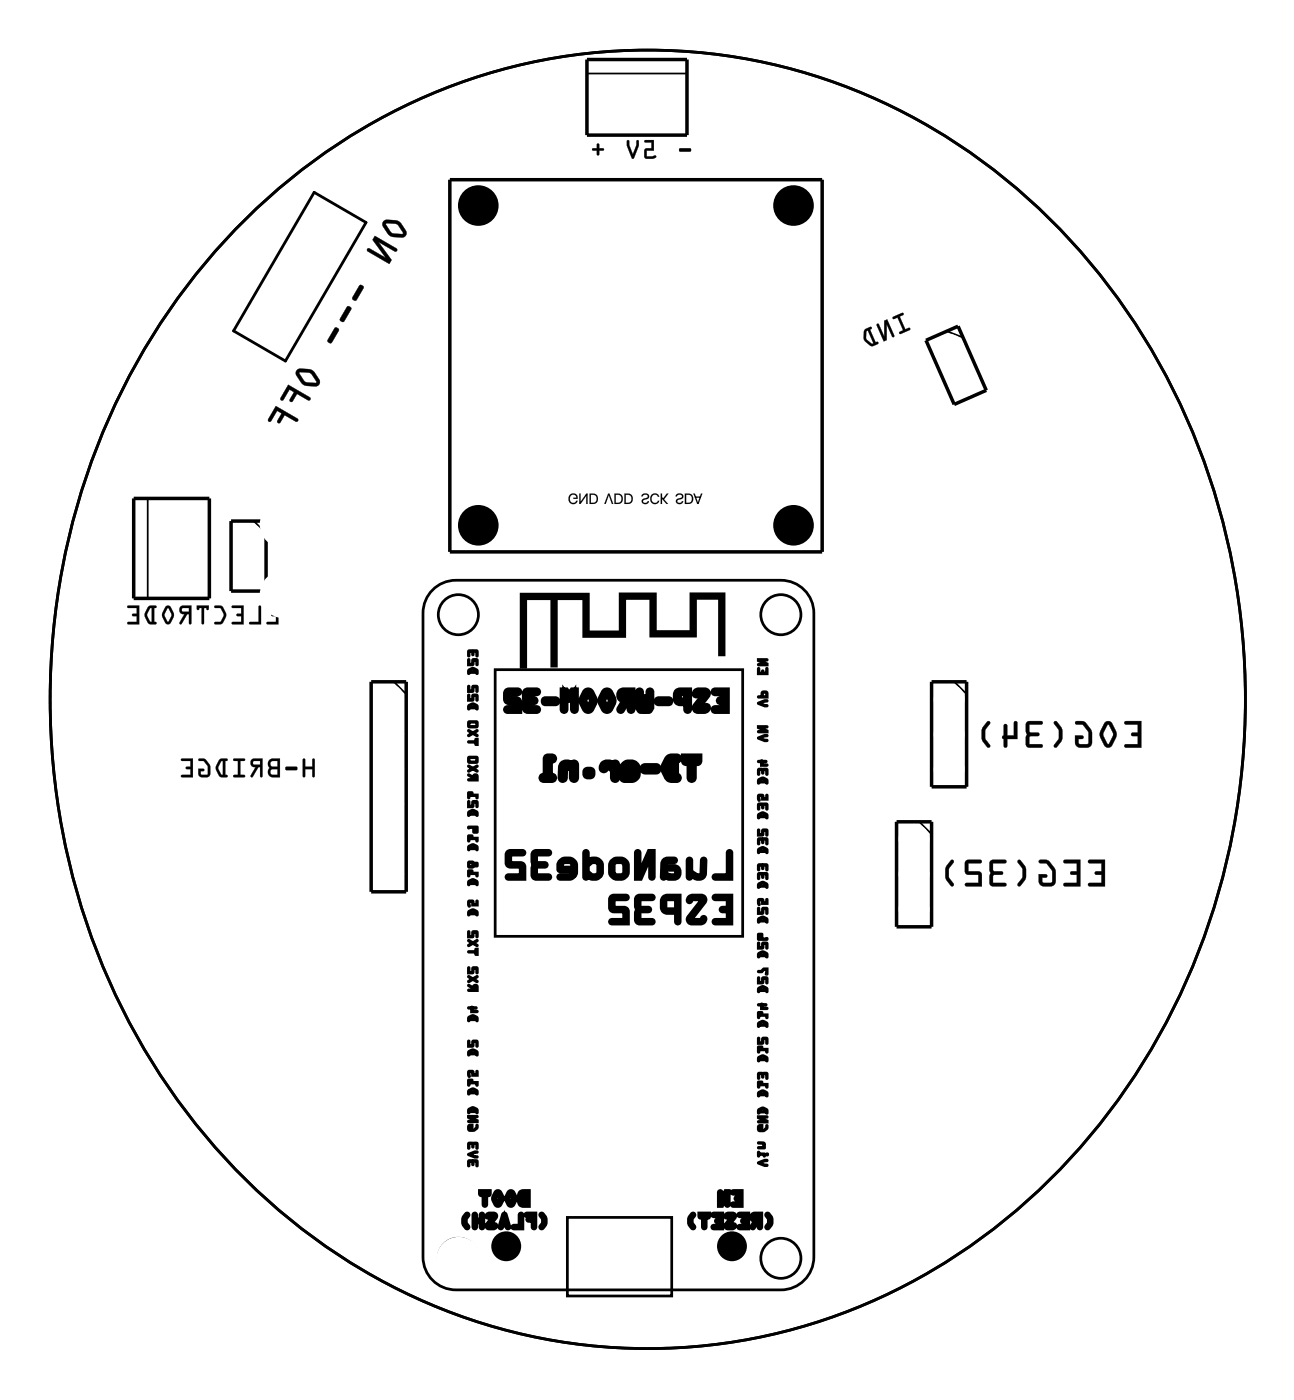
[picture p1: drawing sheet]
<svg xmlns="http://www.w3.org/2000/svg" width="94mm" height="102mm" viewBox="0 0 94 102" stroke-linecap="round" stroke-linejoin="round" font-family="sans-serif">
<g fill="none" stroke="#000" stroke-width=".2">
<path d="M18.4 15.4a40.7 40.7 0 0 1 45.4-8.1 45.8 45.8 0 0 1 24.1 28 50.3 50.3 0 0 1-8.4 46.6 41.9 41.9 0 0 1-32.5 16 41.8 41.8 0 0 1-32.6-16 50.3 50.3 0 0 1-4.8-54.9 46.8 46.8 0 0 1 8.8-11.6zM22.8 14l3.7 2.1-5.8 10.1-3.8-2.2zM31.6 42.6l.9-.4 .6-.1h23.5a2.38 2.38 0 0 1 2.4 2.4v46.7a2.38 2.38 0 0 1-2.4 2.4h-23.5a2.38 2.38 0 0 1-2.4-2.4v-46.7a2.38 2.38 0 0 1 .9-1.9zM35.9 48.6h18v19.4h-18zM41.1 88.4h7.6v5.7h-7.6z"/>
<circle cx="33.2" cy="44.6" r="1.46"/>
<circle cx="56.6" cy="44.6" r="1.46"/>
<circle cx="33.2" cy="91.3" r="1.46"/>
<circle cx="56.6" cy="91.3" r="1.46"/>
</g>
<g fill="#000">
<path d="M37.7 43h5.1v2.8h2.1v-2.8h2.7v2.7h2.4v-2.7h2.6v4.6h-.5v-4.1h-1.6v2.8h-3.4v-2.8h-1.7v2.8h-3.2v-2.8h-1.8v4.9h-.5v-4.9h-1.7v5h-.5z"/>
<path d="M27.8 16l-.1 .2 .1 .2a1.14 1.14 0 0 0 1.4 .8l.2-.1v-.4a1.14 1.14 0 0 0-1.4-.7zM28 16.2l.8 .1 .4 .7-.8-.1zM27.2 17.1l-.2 .3 1 1.3-1.2-.7a.12 .12 0 0 0-.2 .1 .12 .12 0 0 0 .1 .1l1.5 1 .2-.3-1-1.3 1.2 .6a.12 .12 0 0 0 .2 0 .12 .12 0 0 0-.1-.2zM26.1 20.7l-.5 .9a.19 .19 0 0 0 0 .2 .19 .19 0 0 0 .3 0l.5-.9a.2 .2 0 0 0-.1-.2 .2 .2 0 0 0-.2 0zM25.2 22.2l-.5 .9a.19 .19 0 0 0 0 .2 .19 .19 0 0 0 .3 0l.5-.8a.2 .2 0 0 0-.1-.2 .2 .2 0 0 0-.2-.1zM24.3 23.8l-.5 .9a.19 .19 0 0 0 .1 .2 .19 .19 0 0 0 .2-.1l.5-.8a.2 .2 0 0 0-.1-.2 .2 .2 0 0 0-.2 0zM21.5 26.8v.2v.3a1.14 1.14 0 0 0 1.4 .7l.3-.1-.1-.4a1.14 1.14 0 0 0-1.4-.7zM21.7 27l.8 .1 .4 .7-.8-.1zM20.9 27.9l-.6 1a.12 .12 0 0 0 .1 .2 .12 .12 0 0 0 .2-.1l.4-.7 .3 .2-.3 .5a.12 .12 0 0 0 .1 .2 .12 .12 0 0 0 .1-.1l.3-.5 .8 .4a.12 .12 0 0 0 .2 0 .12 .12 0 0 0 0-.2zM20 29.5l-.5 .9a.12 .12 0 0 0 0 .2 .12 .12 0 0 0 .2-.1l.4-.7 .3 .2-.3 .5a.12 .12 0 0 0 .1 .2 .12 .12 0 0 0 .1 0l.3-.6 .8 .5a.12 .12 0 0 0 .2-.1 .12 .12 0 0 0 0-.1z"/>
<path d="M27.8 16l-.1 .2 .1 .3a1.15 1.15 0 0 0 1.4 .7l.2-.1 .1-.3-.5-.7a1.15 1.15 0 0 0-.9-.2zM27.8 16l.3-.1 .7 .1 .2 .2 .4 .5a.34 .34 0 0 1-.3 .5h-.6l-.3-.2-.4-.6v-.2zM28 16.2l.8 .1 .4 .6h-.8zM28 16.2l.4 .7 .8 .1-.4-.7zM27.2 17.1l-.2 .3 1 1.3-1.2-.7a.14 .14 0 0 0-.2 .1 .14 .14 0 0 0 .1 .2l1.5 .9 .2-.3-1-1.3 1.2 .7a.14 .14 0 0 0 .2-.1 .14 .14 0 0 0-.1-.2zM27.2 17.1l1.5 .9a.11 .11 0 0 1 .1 .2 .11 .11 0 0 1-.2 0l-1.2-.6 1 1.3-.2 .3-1.5-1a.11 .11 0 0 1-.1-.1 .11 .11 0 0 1 .2-.1l1.2 .7-1-1.3zM26.1 20.7l-.6 .9a.2 .2 0 0 0 .1 .2 .2 .2 0 0 0 .3 0l.5-.9a.21 .21 0 0 0-.1-.2 .21 .21 0 0 0-.2 0zM26.1 20.7a.18 .18 0 0 1 .2 .2l-.4 .9a.18 .18 0 0 1-.2 0 .18 .18 0 0 1-.1-.2zM25.2 22.2l-.5 .9a.2 .2 0 0 0 0 .2 .2 .2 0 0 0 .3 0l.5-.8a.21 .21 0 0 0-.1-.2 .21 .21 0 0 0-.2-.1zM25.2 22.3a.18 .18 0 0 1 .3 .2l-.5 .8a.18 .18 0 0 1-.2 0 .18 .18 0 0 1-.1-.1zM24.3 23.8l-.5 .9a.2 .2 0 0 0 0 .2 .2 .2 0 0 0 .3 0l.5-.9a.21 .21 0 0 0-.1-.2 .21 .21 0 0 0-.2 0zM24.3 23.8a.18 .18 0 0 1 .3 .2l-.5 .8a.18 .18 0 0 1-.2 .1 .18 .18 0 0 1-.1-.2zM21.5 26.8l-.1 .2 .1 .3a1.15 1.15 0 0 0 1.4 .7l.3-.1v-.3l-.5-.7a1.15 1.15 0 0 0-.9-.2zM21.6 26.8h.2h.7l.2 .2 .4 .5a.34 .34 0 0 1-.2 .5h-.6l-.4-.2-.4-.5v-.3zM21.7 27l.8 .1 .4 .6h-.8zM21.7 27l.4 .7 .9 .1-.5-.7zM20.9 27.9l-.6 1a.14 .14 0 0 0 .1 .2 .14 .14 0 0 0 .2-.1l.4-.7 .3 .2-.3 .5a.14 .14 0 0 0 .1 .2 .14 .14 0 0 0 .1-.1l.3-.5 .8 .5a.14 .14 0 0 0 .2-.1 .14 .14 0 0 0 0-.2zM20.9 27.9l1.6 .9a.11 .11 0 0 1 0 .2 .11 .11 0 0 1-.2 0l-.8-.4-.3 .5a.11 .11 0 0 1-.1 0 .11 .11 0 0 1-.1-.1l.3-.5-.3-.3-.4 .8a.11 .11 0 0 1-.2 0 .11 .11 0 0 1 0-.1zM20 29.5l-.6 .9a.14 .14 0 0 0 .1 .2 .14 .14 0 0 0 .2 0l.4-.8 .3 .2-.3 .5a.14 .14 0 0 0 .1 .2 .14 .14 0 0 0 .1 0l.3-.6 .8 .5a.14 .14 0 0 0 .2 0 .14 .14 0 0 0 0-.2zM20 29.5l1.6 .9a.11 .11 0 0 1 0 .1 .11 .11 0 0 1-.2 .1l-.8-.5-.3 .5a.11 .11 0 0 1-.1 .1 .11 .11 0 0 1-.1-.2l.3-.5-.3-.2-.4 .7a.11 .11 0 0 1-.2 .1 .11 .11 0 0 1 0-.2z"/>
<path d="M49.3 10.8v.2h.7l.1-.1-.1-.1zM46.7 10.2l.1 .1h.4v.5h-.4l-.1 .6 .2 .1h.4a.15 .15 0 0 0 .2 0 .15 .15 0 0 0 0-.2l-.6 .1v-.5h.5v-.7zM45.5 10.2v.4l.3 .9h.1l.4-.9v-.4h-.1v.3l-.3 .7-.3-.7v-.3zM43 10.8v.1h.3v.3l.1 .1 .1-.1v-.3h.2l.1-.1h-.1h-.2v-.3l-.1-.1-.1 .1v.3z"/>
<path d="M49.3 10.8l-.1 .2h.1h.7l.1-.1-.1-.2zM49.3 10.8h.7l.1 .1-.1 .1h-.7zM46.7 10.2l.1 .1h.4v.5h-.4l-.1 .6 .2 .1h.6a.11 .11 0 0 0 .1-.2 .1 .1 0 0 0-.1 0l-.6 .1v-.5h.5v-.7zM46.8 10.2h.6v.7h-.5v.5l.6-.1h.1l-.1 .1-.6 .1-.2-.1 .1-.6h.4v-.5h-.4zM45.5 10.2l-.1 .4 .5 .9 .4-.9v-.3a.1 .1 0 0 0-.1-.1 .1 .1 0 0 0-.1 .1l.1 .2-.3 .7-.3-.7v-.3zM45.5 10.2h.1v.3l.3 .7 .3-.7v-.3h.1v.4l-.4 .9h-.1l-.3-.9zM43 10.8v.1h.3v.3a.1 .1 0 0 0 .1 .1 .1 .1 0 0 0 .1-.1v-.3h.3v-.1h-.3v-.3a.1 .1 0 0 0-.1-.1 .1 .1 0 0 0-.1 .1v.3zM43 10.8h.3v-.3l.1-.1v.1v.3h.3h.1l-.1 .1h-.3v.3v.1l-.1-.1v-.3h-.3z"/>
<path d="M41.3 35.9a.33 .33 0 0 1 .4-.1 .33 .33 0 0 1 .2 .4h-.3v-.1h.2a.26 .26 0 0 0-.4-.2 .26 .26 0 0 0 0 .5 .23 .23 0 0 0 .2 .1 .23 .23 0 0 0 .2-.2h.1a.37 .37 0 0 1-.6 .2 .37 .37 0 0 1 0-.6zM42 35.8h.1v.6l-.1 .1 .5-.7h.1v.8h-.1v-.6l.1-.1-.5 .7h-.1zM42.8 35.8h.2a.38 .38 0 0 1 .4 .4 .38 .38 0 0 1-.4 .4h-.2zM42.8 35.9v.6a.31 .31 0 0 0 .5-.3 .31 .31 0 0 0-.5-.3z"/>
<path d="M41.3 35.9a.32 .32 0 0 1 .4-.1 .32 .32 0 0 1 .2 .4h-.3v-.1h.2a.24 .24 0 0 0-.2-.2 .24 .24 0 0 0-.3 .2 .26 .26 0 0 0 .2 .4 .26 .26 0 0 0 .3-.2h.1a.37 .37 0 0 1-.6 .2 .37 .37 0 0 1 0-.6zM41.3 35.9a.37 .37 0 0 0 0 .6 .37 .37 0 0 0 .6-.1l-.1-.1a.25 .25 0 0 1-.4 .1 .25 .25 0 0 1 0-.4 .25 .25 0 0 1 .4 .1h-.2v.1h.3a.33 .33 0 0 0-.2-.4 .33 .33 0 0 0-.4 .1zM42 35.8h.1v.6l-.1 .1 .5-.7h.1v.8h-.1v-.6l.1-.1-.5 .7h-.1zM42 35.8v.8h.1l.5-.7-.1 .1v.6h.1v-.8h-.1l-.5 .7 .2-.1-.1-.6zM42.8 35.8h.2a.37 .37 0 0 1 .4 .4 .37 .37 0 0 1-.4 .4h-.2zM42.8 35.8v.8h.2a.38 .38 0 0 0 .4-.4 .38 .38 0 0 0-.4-.4zM42.8 35.9v.6a.31 .31 0 0 0 .5-.3 .3 .3 0 0 0-.5-.3zM42.8 35.9a.31 .31 0 0 1 .5 .3 .31 .31 0 0 1-.5 .3z"/>
<path d="M44.1 35.8h.1l.3 .8h-.1l-.2-.7-.3 .7h-.1zM44.6 35.8h.2a.38 .38 0 0 1 .4 .4 .38 .38 0 0 1-.4 .4h-.2zM44.7 35.9v.6a.31 .31 0 0 0 .4-.3 .31 .31 0 0 0-.4-.3zM45.3 35.8h.2a.38 .38 0 0 1 .4 .4 .38 .38 0 0 1-.4 .4h-.2zM45.4 35.9v.6a.31 .31 0 0 0 .4-.3 .31 .31 0 0 0-.4-.3z"/>
<path d="M44.1 35.8h.1l.3 .8h-.1l-.2-.7-.3 .7h-.1zM44.1 35.8l-.3 .8h.1l.2-.7 .3 .7h.1l-.3-.8zM44.6 35.8h.2a.37 .37 0 0 1 .4 .4 .37 .37 0 0 1-.4 .4h-.2zM44.6 35.8v.8h.2a.38 .38 0 0 0 .4-.4 .38 .38 0 0 0-.4-.4zM44.6 35.9v.6a.31 .31 0 0 0 .5-.3 .3 .3 0 0 0-.5-.3zM44.7 35.9a.31 .31 0 0 1 .4 .3 .31 .31 0 0 1-.4 .3zM45.3 35.8h.2a.37 .37 0 0 1 .4 .4 .37 .37 0 0 1-.4 .4h-.2zM45.3 35.8v.8h.2a.38 .38 0 0 0 .4-.4 .38 .38 0 0 0-.4-.4zM45.4 35.9v.6a.31 .31 0 0 0 .4-.3 .3 .3 0 0 0-.4-.3zM45.4 35.9a.31 .31 0 0 1 .4 .3 .31 .31 0 0 1-.4 .3z"/>
<path d="M46.6 35.9a.26 .26 0 0 1 .3-.1 .26 .26 0 0 1 .1 .4h-.1a.18 .18 0 0 0-.3 .2 .16 .16 0 0 0 .2 .2 .16 .16 0 0 0 .2-.2h.1a.24 .24 0 0 1-.4 .2 .24 .24 0 0 1 0-.4 .19 .19 0 0 0 .2 0 .19 .19 0 0 0 .1-.2l-.2-.1-.3 .1zM47.2 35.9a.32 .32 0 0 1 .4-.1 .32 .32 0 0 1 .2 .3h-.1a.25 .25 0 0 0-.4-.1 .25 .25 0 0 0 0 .4 .25 .25 0 0 0 .4-.1h.1a.37 .37 0 0 1-.6 .2 .37 .37 0 0 1 0-.6zM48 36.1l.4 .5h-.1l-.3-.4zM47.9 35.8h.1v.8h-.1zM48.4 35.8h.1l-.4 .4z"/>
<path d="M46.6 35.9a.25 .25 0 0 1 .3-.1 .25 .25 0 0 1 .1 .4h-.1a.18 .18 0 0 0-.3 .2 .16 .16 0 0 0 .2 .1 .16 .16 0 0 0 .2-.1h.1a.27 .27 0 0 1-.3 .2 .27 .27 0 0 1-.3-.2l.2-.2a.17 .17 0 0 0 .3-.1 .17 .17 0 0 0-.1-.2 .17 .17 0 0 0-.2 0l-.2 .1zM46.6 35.9l-.1 .1h.1a.17 .17 0 0 1 .2-.1 .17 .17 0 0 1 .1 .2h-.1a.25 .25 0 0 0-.2 .3 .25 .25 0 0 0 .2 .2 .25 .25 0 0 0 .3-.2h-.1a.15 .15 0 0 1-.2 .1 .15 .15 0 0 1-.1-.2l.2-.1a.25 .25 0 0 0 .2-.3 .25 .25 0 0 0-.4-.1zM47.3 35.9a.32 .32 0 0 1 .5 .2l-.1-.1a.26 .26 0 0 0-.4 0 .26 .26 0 0 0 0 .4 .26 .26 0 0 0 .4-.1h.1a.36 .36 0 0 1-.6 .2 .36 .36 0 0 1 .1-.6zM47.2 35.9a.37 .37 0 0 0 0 .6 .37 .37 0 0 0 .6-.2h-.1a.26 .26 0 0 1-.4 .1 .26 .26 0 0 1 0-.4 .22 .22 0 0 1 .2-.1 .22 .22 0 0 1 .2 .2l.1-.1a.31 .31 0 0 0-.5-.1zM48 36.1l.4 .5h-.1l-.3-.4zM48 36.1v.1l.3 .4h.2zM47.9 35.8h.1v.8h-.1zM47.9 35.8v.8h.1v-.8zM48.4 35.8h.1l-.4 .4zM48.4 35.8l-.3 .4 .1 .1 .3-.5z"/>
<path d="M49 35.9a.26 .26 0 0 1 .4-.1 .26 .26 0 0 1 .1 .4h-.2a.16 .16 0 0 0-.2 .2 .16 .16 0 0 0 .2 .2 .16 .16 0 0 0 .1-.2h.1a.24 .24 0 0 1-.3 .2 .24 .24 0 0 1 0-.4 .19 .19 0 0 0 .2 0 .19 .19 0 0 0 0-.2l-.2-.1-.2 .1zM49.7 35.8h.2a.38 .38 0 0 1 .4 .4 .38 .38 0 0 1-.4 .4h-.2zM49.8 35.9v.6a.31 .31 0 0 0 .4-.3 .31 .31 0 0 0-.4-.3zM50.3 35.8h.1l.2 .8zM50.4 36h.4v.1h-.4zM50.8 35.8h.1l-.3 .8z"/>
<path d="M49 35.9a.25 .25 0 0 1 .4-.1 .25 .25 0 0 1 .1 .4h-.2a.16 .16 0 0 0-.2 .2 .16 .16 0 0 0 .2 .1 .16 .16 0 0 0 .1-.1h.1a.27 .27 0 0 1-.2 .2 .27 .27 0 0 1-.3-.2l.2-.2a.17 .17 0 0 0 .2-.1 .17 .17 0 0 0 0-.2 .17 .17 0 0 0-.3 0l-.1 .1zM49 35.9v.1h.1a.17 .17 0 0 1 .2-.1 .17 .17 0 0 1 .1 .2h-.1a.25 .25 0 0 0-.3 .3 .25 .25 0 0 0 .3 .2 .25 .25 0 0 0 .2-.2h-.1a.15 .15 0 0 1-.1 .1 .15 .15 0 0 1-.2-.2l.2-.1a.25 .25 0 0 0 .2-.3 .25 .25 0 0 0-.4-.1zM49.7 35.8h.2a.37 .37 0 0 1 .4 .4 .37 .37 0 0 1-.4 .4h-.2zM49.7 35.8v.8h.2a.38 .38 0 0 0 .4-.4 .38 .38 0 0 0-.4-.4zM49.8 35.9v.6a.31 .31 0 0 0 .4-.3 .3 .3 0 0 0-.4-.3zM49.8 35.9a.31 .31 0 0 1 .4 .3 .31 .31 0 0 1-.4 .3zM50.3 35.8h.1l.2 .8zM50.3 35.8l.3 .8-.2-.8zM50.4 36h.4v.1h-.4zM50.4 36v.1h.4v-.1zM50.8 35.8h.1l-.3 .8zM50.8 35.8l-.2 .8 .3-.8z"/>
<path d="M64.7 23l.1 .2 .3-.2 .4 1-.3 .1v.1l.8-.3-.1-.1-.2 .1-.5-.9 .3-.1v-.2zM63.6 23.5l.5 1.3 .2-.1v-1.2l.4 .9h.1l-.5-1.2-.2 .1v1.1l-.4-.9zM62.7 23.9a.8 .8 0 0 0 .4 1.2h.3l.3-.1v-.1l-.2-.1-.4-.9 .1-.1v-.1zM62.8 24h.1l.4 .9h-.1l-.4-.3z"/>
<path d="M64.7 23v.1l.1 .1 .3-.2 .4 1-.2 .1a.1 .1 0 0 0-.1 .1 .1 .1 0 0 0 .1 0l.7-.2a.1 .1 0 0 0 0-.2 .1 .1 0 0 0-.1 0l-.2 .1-.5-.9 .3-.1a.1 .1 0 0 0 0-.1 .1 .1 0 0 0-.1-.1zM64.8 23l.7-.3v.1l-.3 .2 .4 .9 .3-.1 .1 .1-.8 .3v-.1l.3-.1-.4-1-.3 .1zM63.6 23.5l.5 1.3 .2-.1v-1.2l.4 .9a.1 .1 0 0 0 .1 .1 .11 .11 0 0 0 .1-.2l-.6-1.1-.2 .1v1.1l-.4-.9zM63.6 23.5h.1l.4 .9v-1.1l.2-.1 .5 1.2h-.1l-.4-.9v1.2l-.2 .1zM62.7 23.9l-.1 .6 .1 .2 .5 .4 .5-.1a.1 .1 0 0 0 0-.1 .1 .1 0 0 0-.1-.1h-.1l-.4-.9h.1a.1 .1 0 0 0 0-.1 .1 .1 0 0 0-.1-.1zM62.7 23.9l.5-.2v.2h-.1l.4 1 .1-.1 .1 .1-.5 .2-.4-.3-.2-.3zM62.8 24.1l.1-.1 .4 .9h-.1l-.4-.3zM62.8 24v.6l.4 .3h.2l-.5-.9z"/>
<path d="M18.3 15.4a49.3 49.3 0 0 0-14.3 41.7 47.5 47.5 0 0 0 21.1 34.3 40.5 40.5 0 0 0 48.4-3.3 48.6 48.6 0 0 0 16.8-37.3 48.6 48.6 0 0 0-16.8-37.4 40.6 40.6 0 0 0-53 0zM18.4 15.4a40.7 40.7 0 0 1 45.4-8.1 45.8 45.8 0 0 1 24.1 28 50.3 50.3 0 0 1-8.4 46.6 41.9 41.9 0 0 1-32.5 16 41.8 41.8 0 0 1-32.6-16 50.3 50.3 0 0 1-7.4-49.5 47.4 47.4 0 0 1 11.4-17z"/>
<path d="M19.3 44l.1 .1h.6v.4h-.3v.1v.1h.3v.4h-.6l-.1 .2h.9v-1.4zM18.8 44v1.1h-.7v.2h.8v-1.3zM16.8 44l.1 .1h.6v.4h-.3l-.1 .1 .1 .1h.3v.4h-.6l-.1 .2h.9v-1.4zM15.6 44v.1h.4l.2 .5-.2 .5h-.4l-.1 .2h.1a.6 .6 0 0 0 .8-.6v-.3l-.3-.4-.2-.1zM14.3 43.9v.4l.1-.1v-.1h.2v1.1l.1 .1 .1-1.2h.2v.1l.1 .1v-.4zM13.1 44a.32 .32 0 0 0-.1 .4 .32 .32 0 0 0 .4 .2l-.4 .7h.1l.5-.7h.1v.6l.1 .1 .1-1.4zM13.2 44.1h.5v.3h-.5zM12 44l-.3 .6 .3 .6a.23 .23 0 0 0 .4 0l.2-.7-.2-.5-.2-.1zM12.2 44.1l.2 .5-.2 .5-.3-.5zM10.7 44a.81 .81 0 0 0 0 1.2l.6 .1 .1-.1-.2-.1v-1h.1v-.1l-.4-.1zM10.9 44.1h.1v1h-.1l-.2-.5zM9.2 44l.1 .1h.6v.4h-.3v.1v.1h.3v.4h-.6l-.1 .2h.9v-1.4z"/>
<path d="M19.3 44l.1 .1h.6v.4h-.2a.1 .1 0 0 0-.1 .1 .1 .1 0 0 0 .1 .1h.2v.4h-.6a.1 .1 0 0 0-.1 .1 .1 .1 0 0 0 .1 .1h.8v-1.4zM19.4 44l.8-.1v1.4h-.9l.1-.2h.6v-.4h-.3v-.1l.3-.1v-.4h-.6zM18.8 44v1.1h-.7a.1 .1 0 0 0-.1 .1 .1 .1 0 0 0 .1 .1h.8v-1.3zM18.8 44h.1v1.3h-.8v-.2h.7zM16.8 44v.1h.7v.4h-.3a.1 .1 0 0 0-.1 .1 .1 .1 0 0 0 .1 .1h.3v.4h-.6a.1 .1 0 0 0-.1 .1 .1 .1 0 0 0 .1 .1h.8v-1.4zM16.8 44l.9-.1v1.4h-.9l.1-.2h.6v-.4h-.3v-.1l.3-.1v-.4h-.6zM15.6 44v.1h.4l.2 .5-.2 .5h-.4a.1 .1 0 0 0-.1 .1 .1 .1 0 0 0 .1 .1l.6-.1 .2-.6-.3-.6zM15.6 44h.5l.3 .4a.83 .83 0 0 1-.4 .9h-.4l-.1-.1 .1-.1h.4l.2-.4v-.2l-.2-.4h-.4zM14.3 43.9v.3a.1 .1 0 0 0 .1 .1 .1 .1 0 0 0 0-.2h.2v1.1a.1 .1 0 0 0 .1 .1 .1 .1 0 0 0 .1-.1v-1.1h.2a.11 .11 0 0 0 0 .2 .11 .11 0 0 0 .1-.1l.1-.3zM14.3 43.9h.8v.4l-.1-.2h-.2l-.1 1.2-.1-.1v-1.1h-.2l-.1 .2zM13.1 44a.32 .32 0 0 0-.1 .4 .32 .32 0 0 0 .4 .2l-.4 .6a.1 .1 0 0 0 .1 .1 .1 .1 0 0 0 .1 0l.4-.7h.1v.6a.1 .1 0 0 0 .1 .1 .1 .1 0 0 0 .1-.1v-1.3h-.6zM13.1 44l.8-.1-.1 1.4-.1-.1v-.6h-.1l-.4 .7h-.2l.4-.7a.31 .31 0 0 1-.4-.2 .31 .31 0 0 1 .1-.4zM13.2 44.2l.5-.1v.3h-.5zM13.2 44.1v.3h.5v-.3zM12 44l-.3 .6 .3 .6a.24 .24 0 0 0 .4 0l.2-.5v-.2l-.2-.5-.2-.1zM12 44a.23 .23 0 0 1 .4 .1l.2 .5-.2 .6a.24 .24 0 0 1-.4 0l-.2-.6zM12.2 44.1l.2 .5-.2 .5-.3-.5zM12.2 44.1l-.3 .5 .3 .5 .2-.5-.2-.4zM10.7 44l-.2 .5v.3l.3 .5h.5a.1 .1 0 0 0 .1-.1 .1 .1 0 0 0-.1-.1h-.1v-1h.1a.1 .1 0 0 0 .1-.1 .1 .1 0 0 0-.1-.1zM10.8 44h.1h.4v.1h-.1v1l.1 .1v.1h-.5l-.3-.5v-.4zM10.9 44.1h.1v1h-.1l-.2-.5zM10.9 44.1l-.2 .5 .2 .5h.1v-1zM9.2 44l.1 .1h.6v.4h-.2a.1 .1 0 0 0-.1 .1 .1 .1 0 0 0 .1 .1h.2v.4h-.6a.1 .1 0 0 0-.1 .1 .1 .1 0 0 0 .1 .1h.8v-1.4zM9.3 44l.8-.1v1.4h-.9l.1-.2h.6v-.4h-.3v-.1l.3-.1v-.4h-.6z"/>
<path d="M22 55.1v1.3h.1v-.6h.5l.1 .6h.1v-1.3h-.1l-.1 .5h-.5v-.5zM20.7 55.7v.1l.1 .1h.7l.1-.1-.1-.2zM19.5 55.2l-.1 .3 .2 .2-.2 .4a.36 .36 0 0 0 .4 .3h.5v-1.4h-.5zM19.7 55.9l.4-.1v.4h-.4zM19.7 55.3l.4-.1v.4h-.4zM18.2 55.1a.32 .32 0 0 0 0 .4 .32 .32 0 0 0 .3 .2l-.3 .7h.1l.4-.7h.2v.6l.1 .1v-1.4zM18.4 55.3l.5-.1v.3h-.5zM16.9 55.1l.1 .1h.3v1h-.3l-.1 .2h.8v-.2h-.3v-1h.3l.1-.1zM15.9 55.1a.81 .81 0 0 0 0 1.2l.5 .1 .1-.1-.2-.1v-1h.2v-.1l-.4-.1zM16.1 55.2h.1v1h-.2l-.2-.5zM14.4 55.1v.1l.4 .1 .3 .4v.4l-.1 .1h-.4v-.2h.2v-.2h-.4l.1 .5 .1 .1h.5l.2-.3a.92 .92 0 0 0-.6-1.1zM13.1 55.1l.1 .1h.6v.4h-.3v.1v.1h.3v.4h-.6l-.1 .2h.9v-1.4z"/>
<path d="M22 55.1l-.1 1.2a.1 .1 0 0 0 .1 .1 .1 .1 0 0 0 .1-.1v-.5h.5v.5a.1 .1 0 0 0 .1 .1 .1 .1 0 0 0 .1-.1v-1.2a.1 .1 0 0 0-.1-.1 .1 .1 0 0 0-.1 .1v.5h-.5v-.5zM22 55.1h.1v.5h.6v-.5h.1v1.3h-.1v-.6h-.6v.6h-.1zM20.7 55.7v.1l.1 .1h.7l.1-.1-.1-.2zM20.7 55.7l.8-.1 .1 .2-.1 .1h-.7zM19.5 55.1l-.1 .4 .2 .2-.2 .4a.37 .37 0 0 0 .4 .3h.5v-1.4h-.5zM19.5 55.2l.3-.1 .5-.1v1.4h-.5a.39 .39 0 0 1-.3-.3 .39 .39 0 0 1 .1-.4l-.2-.2zM19.7 55.9l.4-.1v.4h-.4zM19.7 55.9v.3h.4v-.4zM19.7 55.3l.4-.1v.4h-.4zM19.7 55.3v.3h.4v-.4zM18.2 55.1a.32 .32 0 0 0 0 .4 .32 .32 0 0 0 .3 .2l-.3 .6a.1 .1 0 0 0 0 .1 .1 .1 0 0 0 .1 0l.4-.7h.2v.6a.1 .1 0 0 0 0 .1 .1 .1 0 0 0 .1-.1v-1.3h-.6zM18.3 55.1l.7-.1v1.4l-.1-.1v-.6h-.2l-.4 .7h-.1l.4-.7a.31 .31 0 0 1-.4-.2 .31 .31 0 0 1 .1-.4zM18.4 55.3l.5-.1v.3h-.5zM18.4 55.2v.3h.5v-.3zM16.9 55.1l.1 .1h.3v1h-.3a.1 .1 0 0 0-.1 .1 .1 .1 0 0 0 .1 .1h.7a.1 .1 0 0 0 .1-.1 .1 .1 0 0 0-.1-.1h-.3v-1h.3a.1 .1 0 0 0 .1-.1 .1 .1 0 0 0-.1-.1zM16.9 55.1h.9l-.1 .1h-.3v1h.3v.2h-.8l.1-.2h.3v-1h-.3zM15.9 55.1l-.3 .5 .1 .3 .3 .5h.4a.1 .1 0 0 0 .1-.1 .1 .1 0 0 0-.1-.1h-.1v-1h.1a.1 .1 0 0 0 .1-.1 .1 .1 0 0 0-.1-.1zM15.9 55.1h.2h.4v.1h-.2v1l.2 .1v.1h-.5l-.3-.5v-.4zM16.1 55.2h.1v1h-.2l-.2-.5zM16.1 55.2l-.3 .5 .2 .5h.2v-1zM14.4 55.1v.1h.4l.2 .4v.6h-.4v-.2h.1a.1 .1 0 0 0 .1-.1 .1 .1 0 0 0-.1-.1h-.3l.1 .5 .1 .1 .6-.1 .1-.2-.1-.6-.3-.4zM14.4 55.1h.3l.2 .1a.9 .9 0 0 1 .2 1.2h-.6l-.1-.2v-.4h.4v.2h-.3l.1 .2h.4l.1-.1-.1-.5-.2-.4h-.4zM13.1 55.1l.1 .1h.6v.4h-.2a.1 .1 0 0 0-.1 .1 .1 .1 0 0 0 .1 .1h.2v.4h-.6a.1 .1 0 0 0-.1 .1 .1 .1 0 0 0 .1 .1h.8v-1.4zM13.2 55.1l.8-.1v1.4h-.9l.1-.2h.6v-.4h-.3v-.1l.3-.1v-.4h-.6z"/>
<path d="M34 51.2v.3v-.1h.5l.1 .1v-.3a.4 .4 0 0 0-.6 0zM34 51.3l.3-.2 .2 .2zM34 50.4l-.1 .4h.4v-.3h.2l.1 .3v-.4h-.3l-.1 .4h-.2v-.4zM34 49.8l-.1 .4h.4v-.3h.2l.1 .3v-.4h-.3l-.1 .3h-.2v-.3z"/>
<path d="M33.9 51.1v.3a.13 .13 0 0 0 .1 .2 .13 .13 0 0 0 .1-.2l-.1 .1h.5v-.1a.1 .1 0 0 0 0 .2 .11 .11 0 0 0 .2-.1v-.3l-.1-.1v.1v-.1l-.3-.1-.3 .1v.1zM34.2 51.1h.2h-.1l.2 .1 .1 .2v-.1h-.6v.1v-.2l.2-.1zM34 51.2l.1 .1v-.1v.1l.2-.2v.1l.2 .1v-.1zM34 51.2v.2h.6v-.2h-.1h.1l-.3-.1-.3 .1h.1zM33.9 50.4v.5h.5v-.4h-.1v.1h.2v-.1v.3a.12 .12 0 0 0 .1 .1 .12 .12 0 0 0 .1-.1v-.4l-.1-.1-.4 .1v.4v-.1h-.2v.1h.1v-.4zM34 50.5v.3h.3v-.3h.3v.3v-.4h-.3v.4h-.4h.1v-.3zM33.9 49.7v.6l.5-.1v-.3h-.1h.2v.3a.12 .12 0 0 0 .1 .1 .12 .12 0 0 0 .1-.1v-.4l-.1-.1h-.4v.4v-.1h-.2v.1h.1v-.3zM34 49.8v.4h.3v-.4l.3 .1v.3v-.4h-.3v.3h-.4v.1h.1v-.4z"/>
<path d="M34 56.2l.3 .3-.3 .1h.6v-.3a.16 .16 0 0 0-.1-.1 .16 .16 0 0 0-.2 .2zM34.4 56.3h.1v.2h-.1zM34 55.6l.2 .2-.2 .1v.1l.3-.2 .3 .2-.2-.2 .2-.2-.3 .1zM34 54.9v.5l.6-.1v-.4zM34 55h.5v.3h-.5z"/>
<path d="M33.9 56.2v.1l.4 .2h-.3a.12 .12 0 0 0-.1 .1 .12 .12 0 0 0 .1 .1h.7v-.4a.24 .24 0 0 0-.2-.2 .24 .24 0 0 0-.3 .3l.2-.1-.4-.2zM34 56.2v.1l.4 .2v-.2h.1l.1 .3h-.6h.4v-.2l-.4-.2v.1zM34.5 56.3v.2h-.1h.1zM34.4 56.2l-.1 .4h.3v-.4zM33.9 55.5v.2l.3 .1v-.1l-.3 .1a.12 .12 0 0 0 0 .2 .12 .12 0 0 0 .2 .1l.2-.2v-.1v.1l.3 .2a.12 .12 0 0 0 .1-.1 .12 .12 0 0 0 0-.2l-.3-.1v.1l.3-.1a.12 .12 0 0 0 0-.2 .12 .12 0 0 0-.2 0l-.2 .2-.2-.2zM34 55.6l.3 .2 .3-.2-.4 .2 .4 .2v-.1v.1v-.1l-.3-.2-.3 .2v.1v-.1v.1l.4-.2-.4-.2zM33.9 54.9v.4l.1 .1h.5l.2-.1v-.3l-.1-.1zM34 55h.6v.3h-.6zM34 55v.1h.5v-.1v.3v-.1h-.5v.1h.1v-.3zM34 54.9v.4h.6v-.4z"/>
<path d="M34 58.9v.3v-.1h.5l.1 .1v-.3a.4 .4 0 0 0-.6 0zM34 59l.3-.1 .2 .1zM34 58.1l-.1 .5 .4-.1v-.3h.2l.1 .3v-.4l-.3 .1-.1 .3h-.2v-.3zM34 57.5v.4v-.1h.5l.1 .1v-.2h-.6v-.1l.3-.1z"/>
<path d="M33.9 58.8v.4a.13 .13 0 0 0 .1 .1 .13 .13 0 0 0 .1-.2l-.1 .1h.5v-.1a.1 .1 0 0 0 0 .2 .1 .1 0 0 0 .2 0v-.4l-.1-.1v.1v-.1l-.3-.1-.3 .1v.1zM34.2 58.8v.1l.2-.1-.1 .1 .2 .1 .1 .2v-.2h-.6v.2v-.2l.2-.1zM34 59h.1l.2-.1 .2 .1zM34 58.9v.2h.6v-.2l-.1 .1 .1-.1-.3-.1-.3 .1 .1 .1zM33.9 58.1v.6l.5-.1v-.4h-.1v.1h.2v-.1v.3a.12 .12 0 0 0 .1 .2 .12 .12 0 0 0 .1-.2v-.3l-.1-.1h-.4v.4v-.1h-.2v.1h.1v-.4zM34 58.2v.4h.3v-.4h.3v.3v-.4h-.3v.4h-.4v.1h.1v-.4zM33.9 57.5v.4a.12 .12 0 0 0 .1 .1 .12 .12 0 0 0 .1-.1v-.1h-.1h.5v.1a.12 .12 0 0 0 .1 .1 .12 .12 0 0 0 .1-.1v-.3h-.7v.1h.1l-.1-.1v.1h.2a.12 .12 0 0 0 .1-.2 .12 .12 0 0 0-.1-.1zM34 57.5v.2h.6v.2v-.2h-.6v.2v-.3h.2v-.1z"/>
<path d="M34 48.6v.3v-.1h.5l.1 .1v-.3a.4 .4 0 0 0-.6 0zM34 48.7l.3-.1 .2 .1zM34 47.8l-.1 .5 .4-.1v-.3h.2l.1 .3v-.4l-.3 .1-.1 .3h-.2v-.3zM34 47.2v.4v-.3h.2l.1 .2 .1-.2h.1l.1 .3v-.4z"/>
<path d="M33.9 48.5v.4a.13 .13 0 0 0 .1 .1 .13 .13 0 0 0 .1-.2l-.1 .1h.5v-.1a.1 .1 0 0 0 0 .2 .1 .1 0 0 0 .2 0v-.4l-.1-.1v.1v-.1l-.3-.1-.3 .1v.1zM34.2 48.5v.1l.2-.1-.1 .1 .2 .1 .1 .2v-.2h-.6v.2v-.2l.2-.1zM34 48.7h.1l.2-.1 .2 .1zM34 48.6v.2h.6v-.2l-.1 .1 .1-.1-.3-.1-.3 .1 .1 .1zM33.9 47.8v.6l.5-.1v-.4h-.1v.1h.2v-.1v.3a.12 .12 0 0 0 .1 .2 .12 .12 0 0 0 .1-.2v-.3l-.1-.1h-.4v.4v-.1h-.2v.1h.1v-.4zM34 47.9v.4h.3v-.4h.3v.3v-.4h-.3v.4h-.4v.1h.1v-.4zM33.9 47.2v.4a.12 .12 0 0 0 .1 .1 .12 .12 0 0 0 .1-.1v-.3h-.1v.1h.2v.1a.12 .12 0 0 0 .1 .1 .12 .12 0 0 0 .1-.1v-.1h.1v-.1v.3a.12 .12 0 0 0 .1 .1 .12 .12 0 0 0 .1-.1v-.4l-.1-.1h-.3l-.1 .1h.1l-.1-.1zM34 47.2v.4v-.3h.3h.3v.3v-.4h-.3v.3v-.3z"/>
<path d="M34 53.8v.1h.5v.1l.1 .1v-.5h-.1v.2zM34 53l.2 .2-.2 .1v.1l.3-.1 .3 .1-.2-.2 .2-.1v-.1l-.3 .2zM34 52.4v.4l.6-.1v-.3zM34 52.4h.5v.3h-.5z"/>
<path d="M33.9 53.8v.1l.1 .1h.5v-.1v.1v-.1a.12 .12 0 0 0-.1 .1 .12 .12 0 0 0 .1 .1h.2v-.6h-.2a.12 .12 0 0 0-.1 .2 .12 .12 0 0 0 .1 .1v-.1v.1v-.1zM34 53.8v.1h.6v-.3h-.1l.1 .1v-.1v.5v-.1l-.1 .1h.1v-.3zM33.9 52.9v.2l.3 .2v-.1v-.1l-.3 .2a.12 .12 0 0 0 0 .1 .12 .12 0 0 0 .2 .1l.2-.2 .3 .2a.12 .12 0 0 0 .1-.1 .12 .12 0 0 0 0-.1l-.3-.2v.1v.1l.3-.2a.12 .12 0 0 0 0-.1 .12 .12 0 0 0-.2-.1l-.2 .2v.1v-.1l-.2-.2zM34 53v.1l.3 .1 .3-.1v-.1v.1v-.1l-.4 .2 .4 .2v-.1v.1l-.3-.2-.3 .2v-.1v.1l.4-.2-.4-.2v.1zM33.9 52.3v.4l.1 .1 .5 .1 .2-.1v-.4l-.1-.1zM34 52.4h.6v.3h-.6zM34 52.4v.1h.5v-.1v.3v-.1h-.5v.1h.1v-.3zM34 52.4v.4h.6v-.4z"/>
<path d="M49.6 54.9v.3a.1 .1 0 0 0 .1 .1 .11 .11 0 0 0 .2-.1h.2v1.2a.11 .11 0 0 0 .1 .2 .11 .11 0 0 0 .1-.2v-1.2h.2a.1 .1 0 0 0 .1 .1 .1 .1 0 0 0 .1-.1v-.3zM48.5 55.1a.95 .95 0 0 0 0 1.4h.1l.5 .1a.1 .1 0 0 0 .1-.1 .11 .11 0 0 0-.1-.2h-.1v-1.1h.1a.1 .1 0 0 0 .1-.1 .11 .11 0 0 0-.1-.2l-.5 .1zM48.6 55.2h.2v1.1h-.2l-.2-.5zM46.7 55.7v.2h.9a.16 .16 0 0 0 .1-.1 .16 .16 0 0 0-.1-.2zM45.3 55.5l-.1 .3v.3h.8v.1l-.1 .1h-.6a.11 .11 0 0 0-.1 .2 .1 .1 0 0 0 .1 .1h.6l.2-.1 .1-.2v-.5a.42 .42 0 0 0-.4-.4h-.3zM45.4 55.6h.5l.1 .1v.2h-.6zM43.8 55.5l-.1 .2a.11 .11 0 0 0 .1 .2 .11 .11 0 0 0 .1-.2l.1-.1h.2l.3 .3v.5a.11 .11 0 0 0 .1 .2 .11 .11 0 0 0 .1-.2v-.9a.1 .1 0 0 0-.1-.1 .1 .1 0 0 0-.1 .1v.1l-.3-.2zM42.5 55.9v.4h.4v-.4zM40.8 55.5l-.1 .2v.7a.11 .11 0 0 0 .1 .2 .1 .1 0 0 0 .1-.1v-.8l.1-.1 .5 .2v.6a.11 .11 0 0 0 .1 .2 .11 .11 0 0 0 .1-.2v-.9a.1 .1 0 0 0-.1-.1 .1 .1 0 0 0-.1 .1v.1l-.3-.2zM39.7 55l-.1 1.3h-.2a.11 .11 0 0 0-.1 .2 .1 .1 0 0 0 .1 .1h.6a.1 .1 0 0 0 .1-.1 .11 .11 0 0 0-.1-.2h-.2v-1.1h.2a.1 .1 0 0 0 .1-.1 .11 .11 0 0 0-.1-.2z"/>
<path d="M49.4 54.7v.2a.48 .48 0 0 0 .3 .7l.3-.1 .1-.3h-.2v.2h.2v-.2h-.3v1.2a.37 .37 0 0 0 .4 .4 .37 .37 0 0 0 .3-.4v-1.2h-.2v.2h.2v-.2h-.3a.37 .37 0 0 0 .3 .4 .37 .37 0 0 0 .4-.4v-.5zM49.6 54.9v.3a.16 .16 0 0 1 .1-.1 .16 .16 0 0 1 .2 .1v-.3h-.3v.3h1.1v-.3h-.3v.3a.16 .16 0 0 1 .2-.1 .16 .16 0 0 1 .1 .1v-.3h-.7v1.5a.16 .16 0 0 1 .2-.1 .16 .16 0 0 1 .1 .1v-1.5zM48.3 54.9l-.1 .1 .2 .1-.2-.1-.3 .8 .3 .7 .2-.1-.2 .1a.92 .92 0 0 0 1.1 .3 .38 .38 0 0 0 .1-.5 .38 .38 0 0 0-.4-.2v.2h.2v-1.1h-.2v.2a.38 .38 0 0 0 .4-.3 .38 .38 0 0 0-.3-.4 .84 .84 0 0 0-.8 .2zM48.7 54.9v1.7h.4a.16 .16 0 0 1-.2-.1 .16 .16 0 0 1 .2-.2h-.4l-.3-.5-.2 .2 .2-.2v-.1l-.2-.2 .2 .2 .3-.5h.4a.16 .16 0 0 1-.2-.1 .16 .16 0 0 1 .2-.2zM48.5 55.2v1.1h.3v-.2h-.1l.1 .1-.2 .1 .2-.1-.2-.5-.2 .2 .2-.1-.2-.2 .2 .2 .2-.5-.1 .1h.1v-.2zM48.4 55v.1l.2 .1-.2-.1-.3 .5v.4l.3 .4 .2-.1-.2 .1 .1 .2h.5v-1.7h-.4zM46.5 55.5l-.1 .3a.37 .37 0 0 0 .4 .4h.8a.42 .42 0 0 0 .4-.4 .42 .42 0 0 0-.4-.4h-.8zM46.8 55.7l.1 .1-.1 .1h.8l-.2-.1 .2-.1zM45.1 55.3l.2 .2-.2-.2a.72 .72 0 0 0 0 1.1h.9v-.3h-.3v.1l.1-.1h-.5a.37 .37 0 0 0-.4 .4 .37 .37 0 0 0 .4 .3h.6l.3-.2-.1-.2 .2 .2 .1-.2 .1-.6-.1-.3-.2-.2-.2 .2 .2-.2-.2-.1-.6-.1zM45.3 55.9l.1 .1v-.3h.1l.3-.1 .1 .2v.4v.1h-.6a.16 .16 0 0 1 .1 .2 .16 .16 0 0 1-.1 .1h.6l.1-.1-.1-.2 .1 .2 .3-.3v-.3zM45.4 55.6v.3h.2v-.1v.1h.2l-.1-.1 .1 .1 .2-.2-.2 .2-.1-.1v.1h.3v-.3zM45.3 55.4l-.2 .3v.5h1.2l-.1-.5-.1-.2a.65 .65 0 0 0-.8-.1zM43.6 55.3a.42 .42 0 0 0-.1 .6 .42 .42 0 0 0 .6 0l.1-.2-.2 .2h.2v-.3l-.2 .2 .3 .3 .2-.2h-.3v.5a.37 .37 0 0 0 .4 .4 .37 .37 0 0 0 .4-.4v-.9a.38 .38 0 0 0-.5-.4 .38 .38 0 0 0-.3 .5h.3l.2-.2a.73 .73 0 0 0-1.1-.1zM43.7 55.4l-.1 .4a.16 .16 0 0 1 .2-.2 .16 .16 0 0 1 .1 .2l.1-.2 .2 .1-.1-.1 .2-.2-.2 .2 .7 .6v-.7a.16 .16 0 0 1-.2 .1 .16 .16 0 0 1-.2-.1v.9a.16 .16 0 0 1 .2-.1 .16 .16 0 0 1 .2 .1v-.6l-.5-.5zM42.2 56.1a.5 .5 0 0 0 1 0 .5 .5 0 0 0-1 0zM42.6 56l.2 .2v-.2l-.2 .2h.2l-.2-.2v.2l.2-.2zM40.6 55.3l-.1 .4-.1 .7a.37 .37 0 0 0 .4 .4 .37 .37 0 0 0 .4-.3h-.3h.3v-.8h-.3h.3l-.2 .2h.2v-.3l-.2 .2 .4 .2 .1-.2h-.2v.6a.37 .37 0 0 0 .3 .4 .37 .37 0 0 0 .4-.4v-.9a.37 .37 0 0 0-.4-.4 .37 .37 0 0 0-.3 .5h.2l.2-.3a.8 .8 0 0 0-1.1 0zM40.8 55.4l-.1 .3-.1 .8 .1-.2a.16 .16 0 0 1 .2 0 .16 .16 0 0 1 .1 .1h-.3l.3 .1v-.8h-.3h.5l.1-.3-.1 .3 .6 .3v-.5a.16 .16 0 0 1-.2 .1 .16 .16 0 0 1-.1-.1v.9a.16 .16 0 0 1 .1-.1 .16 .16 0 0 1 .2 .1v-.6a.71 .71 0 0 0-.6-.5zM39.5 54.8l-.1 .2v1.3h.2v-.2a.39 .39 0 0 0-.5 .2 .39 .39 0 0 0 .3 .5h.6a.39 .39 0 0 0 .4-.5 .39 .39 0 0 0-.6-.2v.2h.3v-1.1h-.3v.2a.39 .39 0 0 0 .6-.2 .39 .39 0 0 0-.4-.5zM39.6 54.9v1.7h.4a.16 .16 0 0 1-.1-.1 .16 .16 0 0 1 .1-.2h-.6a.16 .16 0 0 1 .2 .2 .16 .16 0 0 1-.2 .1h.5v-1.6l-.2 .2h.3a.16 .16 0 0 1-.1-.1 .16 .16 0 0 1 .1-.2z"/>
<path d="M51.8 50.1v.2h.7v.5h-.3a.1 .1 0 0 0-.1 0 .1 .1 0 0 0 .1 .1h.3v.5h-.6a.1 .1 0 0 0-.1 .1 .1 .1 0 0 0 .1 .1h.8v-1.5zM50.5 50.2l-.1 .2a.14 .14 0 0 0 .1 0 .14 .14 0 0 0 .1-.1h.5l-.7 .9v.3l.1 .1h.6l.2-.1v-.2a.13 .13 0 0 0-.1 0 .13 .13 0 0 0-.1 .1h-.5l.7-.9v-.3l-.2-.1zM49.1 50.2l-.1 .2v.4l.2 .2h.6v.5a.1 .1 0 0 0 .1 .1 .1 .1 0 0 0 .1-.1v-1.4h-.7zM49.2 50.3h.6v.5h-.6zM47.7 50.8v.2h.8l.1-.1-.1-.1zM46.3 50.1v1.3l.2 .2 .3-.1 .3 .1 .1-.2v-1.2a.1 .1 0 0 0-.1-.1 .1 .1 0 0 0-.1 .1v1.2l-.1-.1v-.6a.1 .1 0 0 0-.1-.1 .1 .1 0 0 0-.1 .1v.6l-.2 .1v-1.2zM45 50.2a.35 .35 0 0 0-.1 .4 .35 .35 0 0 0 .4 .2l-.4 .6a.11 .11 0 0 0 .1 .2 .1 .1 0 0 0 .1-.1l.4-.7h.2v.7a.1 .1 0 0 0 .1 .1 .1 .1 0 0 0 .1-.1v-1.4h-.7zM45.1 50.3h.6v.3h-.5zM43.8 50.2l-.3 .6 .3 .7a.25 .25 0 0 0 .4 0l.3-.5v-.2l-.3-.6-.2-.1zM44 50.3l.3 .5-.3 .6-.3-.6zM42.5 50.2l-.3 .6 .2 .7a.25 .25 0 0 0 .5 0l.2-.5v-.2l-.3-.6-.1-.1zM42.6 50.3l.3 .5-.2 .6-.3-.6zM40.8 50.1v1.4a.1 .1 0 0 0 .1 .1 .1 .1 0 0 0 .1-.1v-1.1l.2 .2a.11 .11 0 0 0 .1 .2 .11 .11 0 0 0 .1-.2l.2-.2v1.1a.1 .1 0 0 0 .1 .1 .1 .1 0 0 0 .1-.1v-1.4h-.3l-.2 .3-.2-.3zM39.5 50.8l-.1 .2h.1h.8l.1-.1-.1-.1zM38.1 50.2v1.3l.2 .1h.6a.1 .1 0 0 0 .1-.1 .1 .1 0 0 0-.1-.1h-.6v-.4l.4-.1a.1 .1 0 0 0 .1-.1 .1 .1 0 0 0-.1 0l-.4-.1v-.4h.6a.1 .1 0 0 0 .1-.1 .1 .1 0 0 0-.1-.1zM36.8 50.2v.7h.7v.5h-.7a.1 .1 0 0 0-.1 .1 .1 .1 0 0 0 .1 .1h.8v-.8h-.7v-.5h.7a.1 .1 0 0 0 0-.1 .1 .1 0 0 0 0-.1z"/>
<path d="M51.6 50a.32 .32 0 0 0 0 .3 .32 .32 0 0 0 .3 .2h.6v-.2h-.2v.5h.2v-.3h-.3a.32 .32 0 0 0-.3 .3 .32 .32 0 0 0 .3 .4h.3v-.3h-.2v.5h.2v-.2h-.6a.32 .32 0 0 0-.4 .3 .32 .32 0 0 0 .4 .3h1v-1.9h-1zM51.9 50.1a.13 .13 0 0 1 .1 .1 .13 .13 0 0 1-.1 .1h.8v-.2h-.2v1.5h.2v-.2h-.8a.13 .13 0 0 1 .1 .1 .13 .13 0 0 1-.1 .1h.8v-.9h-.5a.13 .13 0 0 1 .2 .1 .14 .14 0 0 1-.2 .2h.5v-.9zM50.3 50a.35 .35 0 0 0-.1 .5 .35 .35 0 0 0 .5 .1l.1-.2-.2 .1h.5l-.2-.2h.2l-.1-.1-.7 .9 .1 .1-.1-.1a.44 .44 0 0 0-.1 .5 .44 .44 0 0 0 .4 .2h.5a.4 .4 0 0 0 .5-.3 .4 .4 0 0 0-.5-.5l-.2 .3 .2-.1h-.5l.2 .2h-.2l.2 .1 .7-.9a.44 .44 0 0 0 0-.5 .44 .44 0 0 0-.4-.2h-.5zM50.4 50.2v.2a.13 .13 0 0 1 .1-.2 .13 .13 0 0 1 .1 .2l.5-.1 .2 .2-.2-.2-.7 .9a.25 .25 0 0 0 .2 .4h.6l.2-.3a.14 .14 0 0 1-.2 .2 .13 .13 0 0 1-.1-.2l-.7 .1h.2l.8-1-.1-.2-.2-.1zM48.9 50a.75 .75 0 0 0 .4 1.3h.5v-.3h-.3v.5a.32 .32 0 0 0 .4 .3 .32 .32 0 0 0 .3-.3v-1.6a1.64 1.64 0 0 0-1.3 .1zM49.2 50.4l.8-.1v-.2h-.3v1.4a.13 .13 0 0 1 .2-.1 .13 .13 0 0 1 .1 .1v-.7h-.7zM49.4 50.4l-.1 .1h.5v-.2h-.3v.5h.3v-.2h-.5l.1 .1zM49.1 50.2l-.1 .5a.32 .32 0 0 0 .3 .4h.7v-1a1.21 1.21 0 0 0-.9 .1zM47.5 50.6l-.1 .3a.32 .32 0 0 0 .3 .4h.8a.36 .36 0 0 0 .3-.4 .36 .36 0 0 0-.3-.4h-.8zM47.7 50.8l.2 .1v-.1l-.2 .2h.8l-.1-.2v.1l.1-.1zM46.2 50l-.1 .2v1.3a.49 .49 0 0 0 .4 .3 .49 .49 0 0 0 .5-.2l-.2-.1-.2 .1a.5 .5 0 0 0 .5 .2 .5 .5 0 0 0 .4-.4v-1.2a.32 .32 0 0 0-.4-.3 .32 .32 0 0 0-.3 .3v1.1h.2l-.2-.1v.1l.2 .1v-.2h-.1v.2l.2-.1-.1-.1-.1 .1h.2v-.6a.32 .32 0 0 0-.3-.3 .32 .32 0 0 0-.4 .3v.6h.3l-.2-.1-.1 .1 .2 .1v-.2h-.1v.2l.2-.1v-.1l-.2 .1h.2v-1.1a.32 .32 0 0 0-.2-.3 .32 .32 0 0 0-.3 .1zM46.2 50.2v1.1a.32 .32 0 0 0 .4 .4 .32 .32 0 0 0 .3-.4v-.6a.13 .13 0 0 1-.1 .1 .13 .13 0 0 1-.2-.1l.1 .7a.31 .31 0 0 0 .3 .2 .31 .31 0 0 0 .3-.3v-1.1a.13 .13 0 0 1-.2 .1 .13 .13 0 0 1-.1-.1v1.2h.2l-.2-.2-.1 .2 .2 .1-.2-.1h.1h-.1l-.2-.3-.1 .3h.1h-.2h.1l-.2 .1 .2-.1-.1-.2-.2 .2h.2v-1.2a.13 .13 0 0 1-.1 .1 .13 .13 0 0 1-.2-.1zM44.8 50a.57 .57 0 0 0-.1 .7 .57 .57 0 0 0 .6 .3v-.2l-.2-.1-.4 .6a.32 .32 0 0 0 .2 .5 .32 .32 0 0 0 .4-.1l.4-.8-.2-.1v.2h.2v-.2h-.3v.7a.32 .32 0 0 0 .4 .3 .32 .32 0 0 0 .3-.3v-1.6a1.62 1.62 0 0 0-1.3 .1zM45.1 50.4l.8-.1v-.2h-.3v1.4a.13 .13 0 0 1 .2-.1 .13 .13 0 0 1 .1 .1v-.9h-.5l-.5 .8 .2 .1-.2-.1a.13 .13 0 0 1 .2 0 .13 .13 0 0 1 0 .1l-.2-.1 .2 .2 .6-1h-.5zM45.2 50.4l.1 .1v-.1l-.1 .1h.5v-.2h-.3v.3h.3v-.2zM45 50.2l-.1 .3a.33 .33 0 0 0 .3 .3h.7v-.7a1.21 1.21 0 0 0-.9 .1zM43.7 50l-.4 .8 .3 .8a.47 .47 0 0 0 .4 .2 .47 .47 0 0 0 .4-.2l.2-.5-.2-.1 .2 .1 .1-.3-.3-.7a.47 .47 0 0 0-.7-.1zM43.8 50.2l.2 .2 .2-.2-.2 .1 .2 .5 .2-.1-.2 .1 .1 .1-.3 .5 .2 .1-.2-.2-.2 .2 .2-.1-.2-.5-.2 .1 .2-.1v-.1l-.2-.1 .2 .1 .2-.5zM43.9 50.4l.2-.1-.2 .1 .2 .4 .2-.1-.2 .1 .2 .2-.2-.1-.2 .4a.17 .17 0 0 1 .1-.1 .17 .17 0 0 1 .2 .1l-.2 .1 .2-.1-.2-.4-.2 .1 .2-.1-.2-.2 .2 .1 .2-.4a.17 .17 0 0 1-.2 .1 .17 .17 0 0 1-.1-.1zM43.8 50.2l.2 .1-.2-.1-.3 .6 .3 .7a.28 .28 0 0 0 .2 .1 .28 .28 0 0 0 .3-.1l-.2-.1 .2 .1 .2-.5v-.4l-.2-.4-.2 .1 .2-.1-.1-.1h-.2zM42.3 50l-.3 .8 .2 .8a.47 .47 0 0 0 .5 .2 .47 .47 0 0 0 .4-.2l.2-.5-.2-.1 .2 .1v-.3l-.2-.7a.47 .47 0 0 0-.8-.1zM42.4 50.2l.2 .2 .3-.2-.2 .1 .2 .5 .2-.1-.2 .1v.1l-.2 .5 .2 .1-.2-.2-.3 .2 .2-.1-.2-.5-.2 .1 .2-.1v-.1l-.2-.1 .2 .1 .2-.5zM42.5 50.4l.2-.1-.2 .1 .2 .4 .2-.1-.2 .1 .2 .2-.2-.1-.2 .4a.17 .17 0 0 1 .1-.1 .17 .17 0 0 1 .2 .1l-.2 .1 .2-.1-.2-.4-.2 .1 .2-.1-.2-.2 .2 .1 .2-.4a.17 .17 0 0 1-.1 .1 .17 .17 0 0 1-.2-.1zM42.4 50.2l.2 .1-.2-.1-.3 .6 .3 .7a.28 .28 0 0 0 .3 .1 .28 .28 0 0 0 .2-.1l-.2-.1 .2 .1 .2-.5v-.4l-.2-.4-.2 .1 .2-.1-.1-.1h-.1zM40.6 49.9v1.6a.32 .32 0 0 0 .3 .3 .32 .32 0 0 0 .3-.3v-1.1h-.2l-.2 .1 .2 .3 .2-.2h-.2a.32 .32 0 0 0 .3 .4 .32 .32 0 0 0 .3-.4h-.2l.2 .2 .1-.3-.1-.1h-.3v1.1a.32 .32 0 0 0 .4 .3 .32 .32 0 0 0 .3-.3v-1.6h-.6l-.3 .4 .2 .1 .2-.1-.3-.4zM40.8 49.7v1.8a.13 .13 0 0 1 .1-.1 .13 .13 0 0 1 .1 .1v-1.4h-.2v.2h.3v-.2l-.2 .1 .4 .6 .4-.6-.2-.1v.2h.3v-.2h-.3v1.4a.13 .13 0 0 1 .2-.1 .13 .13 0 0 1 .1 .1v-1.8l-.6 .9v.1a.13 .13 0 0 1 .1-.1 .13 .13 0 0 1 .1 .1v-.1zM39.3 50.6l-.1 .3a.32 .32 0 0 0 .3 .4h.8a.36 .36 0 0 0 .3-.4 .36 .36 0 0 0-.3-.4h-.8zM39.5 50.8l.2 .1v-.1l-.2 .2h.8l-.1-.2v.1l.1-.1zM38 50a.89 .89 0 0 0 0 1l.1-.2-.1-.1a.69 .69 0 0 0 .3 1.1h.6a.32 .32 0 0 0 .3-.3 .32 .32 0 0 0-.3-.3h-.6v.2h.2v-.4l-.1 .2h.3a.32 .32 0 0 0 .4-.4 .32 .32 0 0 0-.4-.3h-.3l.1 .2v-.4h-.2v.2h.6a.32 .32 0 0 0 .3-.3 .32 .32 0 0 0-.3-.3h-.6zM38 50.1v.6a.32 .32 0 0 0 .4 .3h.3a.13 .13 0 0 1-.1-.2 .13 .13 0 0 1 .1-.1h-.3a.33 .33 0 0 0-.4 .3v.6h.9a.13 .13 0 0 1-.1-.1 .13 .13 0 0 1 .1-.1h-.6v-.4l.2-.2-.2-.1v-.4h.6a.13 .13 0 0 1-.1-.1 .13 .13 0 0 1 .1-.1zM36.6 50a.82 .82 0 0 0 .1 1.1l.8 .1v-.3h-.3v.5h.3v-.2h-.7a.32 .32 0 0 0-.3 .3 .32 .32 0 0 0 .3 .3h1.1a1.5 1.5 0 0 0-.2-1.1l-.2-.2h-.6v.3h.2v-.5h-.2v.2h.7a.32 .32 0 0 0 .3-.3 .32 .32 0 0 0-.3-.3h-.7zM36.7 50.1v.9l.7-.1v.7h.2v-.2h-.8a.13 .13 0 0 1 .1 .1 .13 .13 0 0 1-.1 .1h.9v-.9h-.8v-.4h.7a.13 .13 0 0 1-.2-.1 .13 .13 0 0 1 .2-.1z"/>
<path d="M55 48.5v.4h.7l-.1-.4v.3h-.2l-.1-.1v.1h-.2v-.3zM55 47.8v.2l.5 .2h-.5v.1h.7v-.1l-.6-.3h.5v-.1z"/>
<path d="M54.9 48.4v.6h.8v-.5a.12 .12 0 0 0-.1-.1 .12 .12 0 0 0-.1 .1v.3h.1h-.2v-.1a.12 .12 0 0 0-.1-.1 .12 .12 0 0 0-.1 .1v.1h.1h-.2v-.3zM55 48.5v.4h.3v-.2v.2h.3v-.4v.4h.1v-.1h-.7v.1v-.4zM54.9 47.8v.2l.6 .3v-.1v-.1h-.5a.12 .12 0 0 0-.1 .1 .12 .12 0 0 0 .1 .2h.7v-.3l-.5-.2h-.1v.1h.5a.12 .12 0 0 0 .1-.1 .12 .12 0 0 0-.1-.1zM55 47.8v.1h.6h-.5v.1l.5 .2h.1h-.1v.1h.1v-.1h-.7v.1h.5v-.2l-.5-.2v.1v-.2z"/>
<path d="M55 59.1v.3l.1-.1h.5v.1v-.3a.4 .4 0 0 0-.6 0zM55.1 59.2l.2-.2 .3 .2zM55 58.3v.4l.1-.3h.2v.3l.1-.3h.2v.3h.1l-.1-.4zM55 57.7v.4h.1v-.3h.2v.2h.4l-.1-.3v.2h-.2l-.1-.2z"/>
<path d="M55 59l-.1 .3a.13 .13 0 0 0 .1 .2 .13 .13 0 0 0 .1-.2v.1h.5v-.1a.11 .11 0 0 0-.1 .2 .11 .11 0 0 0 .2-.1v-.3l-.1-.1v.1v-.1l-.3-.1-.3 .1v.1zM55.2 59h.1h.1l.2 .1v.2v-.1h-.6v.1l.1-.2 .2-.1zM55.1 59.1v.1v-.1v.1l.3-.1h-.1l.3 .1v-.1zM55 59.1v.2h.6v-.2h-.1h.1l-.2-.1-.4 .1h.1zM54.9 58.3v.4a.12 .12 0 0 0 .1 .1 .12 .12 0 0 0 .1-.1v-.3v.1h.1v.1a.12 .12 0 0 0 .1 .1 .12 .12 0 0 0 .1-.1v-.1h.2v-.1h-.1v.3a.12 .12 0 0 0 .1 .1 .12 .12 0 0 0 .1-.1v-.4l-.1-.1h-.3v.1h.1l-.2-.1zM55 58.3v.4l.1-.3 .2 .1 .3-.1v.3v-.4l-.3 .1v.2v-.2zM54.9 57.6v.4v.1h.1h-.1a.12 .12 0 0 0 .2 .1 .12 .12 0 0 0 .1-.2h-.1v-.2h.2h-.1v.3h.5v-.4a.12 .12 0 0 0-.1-.1 .12 .12 0 0 0-.1 .1v.2h.1h-.2v-.3zM55 57.7v.3l.1 .1h-.1h.1v-.3h.2v.2h.3v-.3v.3h.1v-.1h-.4v.1v-.3z"/>
<path d="M55 56.6v.3l.1-.1h.5v.1v-.3a.4 .4 0 0 0-.6-.1zM55.1 56.6l.2-.1 .3 .2zM55 55.8v.4l.1-.3h.2v.2l.1-.2h.2v.3h.1l-.1-.4zM55 55.2v.1h.2v.3l.5-.1h-.4v-.2h.3v-.1z"/>
<path d="M55 56.5l-.1 .3a.13 .13 0 0 0 .1 .1 .13 .13 0 0 0 .1-.1v.1h.5v-.1a.1 .1 0 0 0-.1 .1 .1 .1 0 0 0 .2 0v-.3l-.1-.1-.3-.2-.3 .2zM55.2 56.5h.1h.1l.2 .1v.2v-.1h-.6v.1l.1-.2 .2-.1zM55.1 56.6v.1v-.1v.1l.3-.2-.1 .1 .3 .1v-.1zM55 56.6v.2h.6v-.2h-.1h.1l-.2-.2-.4 .2h.1zM54.9 55.8v.4a.12 .12 0 0 0 .1 .1 .12 .12 0 0 0 .1-.1v-.3v.1h.1v.1a.12 .12 0 0 0 .1 .1 .12 .12 0 0 0 .1-.1v-.1h.2v-.1h-.1v.3a.12 .12 0 0 0 .1 .1 .12 .12 0 0 0 .1-.1v-.4l-.1-.1h-.3v.1h.1l-.2-.1zM55 55.8v.4l.1-.3h.2h.3v.3v-.4h-.3v.3v-.3zM54.9 55.2l.1 .2h.2v-.1h-.1v.3h.5a.12 .12 0 0 0 .1-.1 .12 .12 0 0 0-.1-.1h-.3v.1h.1v-.2h-.1v.1h.2a.12 .12 0 0 0 .2-.1 .14 .14 0 0 0-.2-.2h-.2l.1 .1a.12 .12 0 0 0-.2-.1 .12 .12 0 0 0-.1 .1l.1-.1zM55 55.2v.1h.3v-.1h-.1l.1 .1h.2v-.1h-.3v.4h.4v-.1h-.4v.1h.1v-.4z"/>
<path d="M55 53.5l.5 .3h.2l-.6-.2 .5-.2v-.1zM55 52.7v.1l.5 .3h-.5h.7v-.1l-.6-.2h.5v-.1z"/>
<path d="M54.9 53.5l.1 .2 .6 .2a.12 .12 0 0 0 .1-.2 .12 .12 0 0 0-.1-.1h-.1v.1v-.1l-.3-.1-.1 .1h.1l.3-.1v-.1v.1h.1a.12 .12 0 0 0 .1-.1 .12 .12 0 0 0-.1-.1zM54.9 53.6l.7 .2v-.1h-.1v.1v-.1l-.5-.2v.1v-.1v.1l.5-.2v-.1v.1h.1zM54.9 52.6v.3l.6 .2v-.1h-.5a.12 .12 0 0 0-.1 .1 .12 .12 0 0 0 .1 .1h.7v-.2l-.5-.3-.1 .1v.1h.5a.12 .12 0 0 0 .1-.2 .12 .12 0 0 0-.1-.1zM55 52.7v.1h.6v-.1h-.5v.2l.5 .2 .1-.1h-.1v.1h.1h-.7h.5v-.1l-.5-.3v.1v-.1z"/>
<path d="M55 51l.5 .3 .2-.1-.6-.2 .5-.1v-.1zM55.3 50.2l-.1 .3h-.2v.1h.7l-.1-.4zM55.3 50.3h.3v.2h-.3z"/>
<path d="M54.9 50.9l.1 .3 .6 .1a.12 .12 0 0 0 .1-.1 .12 .12 0 0 0-.1-.1h-.1v.1v-.1l-.3-.1h-.1l.1 .1 .3-.1v-.1v.1h.1a.12 .12 0 0 0 .1-.1 .12 .12 0 0 0-.1-.2zM54.9 51l.7 .2h-.1v.1v-.1l-.5-.2v.1v-.1v.1l.5-.2v-.1v.1h.1v-.1zM55.2 50.2v.3h-.2a.12 .12 0 0 0-.1 .1 .12 .12 0 0 0 .1 .1h.7v-.5l-.2-.1zM55 50.5v.1h.3v-.3h.2l.1 .3h.1v-.1zM55.4 50.3h.1v.2h.1h-.3h.1zM55.3 50.2l-.1 .4h.4v-.4z"/>
<path d="M81.6 52.4v.2h.9v.6h-.4a.12 .12 0 0 0-.1 .1 .12 .12 0 0 0 .1 .1h.4v.6h-.8a.12 .12 0 0 0-.2 .1 .14 .14 0 0 0 .2 .2h1.1v-2zM80.1 52.4v.1a1.14 1.14 0 0 0 0 1.7l.3 .1 .3-.2a1.14 1.14 0 0 0-.1-1.7l-.2-.1zM80.3 52.6h.1l.3 .7-.3 .7-.4-.7zM78 52.4v.2h.5l.4 .5v.9h-.7v-.4h.3a.12 .12 0 0 0 .1-.1 .12 .12 0 0 0-.1-.1h-.5v.5a.38 .38 0 0 0 .3 .4h.5a.37 .37 0 0 0 .4-.4 1.3 1.3 0 0 0-.7-1.6zM76.5 52.4l-.1 .1a1.01 1.01 0 0 1 0 1.6l.1 .1a1.11 1.11 0 0 0 0-1.9zM74.5 52.4l-.1 .6a.36 .36 0 0 1 0 .5v.6l.1 .1 1 .1a.12 .12 0 0 0 .1-.2 .12 .12 0 0 0-.1-.1h-.9l.1-.5 .6-.1a.12 .12 0 0 0 .1-.1 .12 .12 0 0 0-.1-.1l-.6-.1-.1-.5h.9a.12 .12 0 0 0 .1-.1 .12 .12 0 0 0-.1-.2h-.9zM72.8 52.6v.8a.12 .12 0 0 0-.1 .1 .12 .12 0 0 0 .1 .1v.5a.12 .12 0 0 0 .1 .2 .12 .12 0 0 0 .1-.2v-.5h.8v-1.1a.12 .12 0 0 0-.1-.2 .14 .14 0 0 0-.2 .2v.9h-.5v-.8zM71.6 52.4a1.1 1.1 0 0 0 .1 1.8l.1-.1a1.01 1.01 0 0 1 0-1.6l-.1-.2z"/>
<path d="M81.6 52.4v.2h.9v.6h-.4a.14 .14 0 0 0-.1 .1 .14 .14 0 0 0 .1 .1h.4v.6h-.8a.14 .14 0 0 0-.2 .1 .14 .14 0 0 0 .2 .2h1.1v-2zM81.6 52.4l1.2-.1v2l-1.1-.1a.11 .11 0 0 1-.2-.1 .11 .11 0 0 1 .2-.1h.8v-.6h-.4a.11 .11 0 0 1-.1-.1 .11 .11 0 0 1 .1-.1h.4v-.6h-.9zM80.1 52.4v.1a1.15 1.15 0 0 0 0 1.7l.3 .1 .2-.1 .4-.8a1.15 1.15 0 0 0-.3-.9l-.3-.2zM80.1 52.4a.33 .33 0 0 1 .6 .1l.3 .8-.3 .8a.34 .34 0 0 1-.6 0l-.3-.8zM80.3 52.6h.1l.3 .7-.3 .7-.4-.7zM80.3 52.6l-.3 .7 .4 .7 .3-.7-.3-.7zM78 52.4v.2h.5l.4 .5v.9h-.6l-.1-.4h.3a.14 .14 0 0 0 .1-.1 .14 .14 0 0 0-.1-.1h-.6v.5a.39 .39 0 0 0 .4 .4h.5a.39 .39 0 0 0 .4-.4v-.7l-.1-.3a.93 .93 0 0 0-.6-.6zM78 52.4l.1-.1a.64 .64 0 0 1 .7 .2h-.1a1.39 1.39 0 0 1 .4 1.6 .97 .97 0 0 1-1 0l-.1-.2v-.5h.5a.11 .11 0 0 1 .1 .1 .11 .11 0 0 1-.1 .1h-.3v.4h.7v-.9l-.4-.5h-.5zM76.5 52.4l-.1 .1 .4 .5v.5l-.4 .5a.14 .14 0 0 0 .1 .2 .14 .14 0 0 0 .2 0 1.15 1.15 0 0 0-.2-1.9zM76.5 52.4h.1l.3 .3 .1 .4v.6l-.4 .5a.13 .13 0 0 1-.1 0 .13 .13 0 0 1-.1-.1l.4-.6v-.5l-.4-.5zM74.5 52.4l-.1 .2v.4l.1 .3-.1 .2v.6l.2 .2h.9a.14 .14 0 0 0 .1-.2 .14 .14 0 0 0-.1-.1h-.9l.1-.5 .6-.1a.14 .14 0 0 0 .1-.1 .14 .14 0 0 0-.1-.1l-.6-.1-.1-.5h.9a.14 .14 0 0 0 .1-.1 .14 .14 0 0 0-.1-.2h-.9zM74.5 52.4l1-.1a.11 .11 0 0 1 .1 .2 .11 .11 0 0 1-.1 .1h-.9l.1 .5 .6 .1a.11 .11 0 0 1 .1 .1 .11 .11 0 0 1-.1 .1h-.6l-.1 .6h.9a.11 .11 0 0 1 .1 .1 .11 .11 0 0 1-.1 .1h-.9l-.2-.1v-.6l.1-.2-.1-.3v-.4zM72.8 52.6v.8a.13 .13 0 0 0-.1 .1 .13 .13 0 0 0 .1 .1v.5a.14 .14 0 0 0 .1 .2 .14 .14 0 0 0 .2-.2l-.1-.5h.8v-1.1a.14 .14 0 0 0-.1-.2 .14 .14 0 0 0-.2 .2v.9h-.5v-.8zM72.8 52.6h.2v.8h.5v-.9a.14 .14 0 0 1 .2-.2 .11 .11 0 0 1 .1 .2v1.1h-.8v.5a.11 .11 0 0 1-.1 .1 .11 .11 0 0 1-.1-.1v-.5a.11 .11 0 0 1-.1-.1 .11 .11 0 0 1 .1-.1zM71.6 52.4a1.22 1.22 0 0 0 0 1.8 .14 .14 0 0 0 .2 0 .14 .14 0 0 0 0-.2l-.3-.4v-.5l.3-.6a.14 .14 0 0 0 0-.2 .14 .14 0 0 0-.2 .1zM71.6 52.4a.13 .13 0 0 1 .2 0 .13 .13 0 0 1 0 .1l-.4 .6v.5l.4 .5a.12 .12 0 0 1-.1 .1 .12 .12 0 0 1-.1 0l-.3-.4-.1-.3v-.6z"/>
<path d="M34 61.4v.3v-.1h.5l.1 .1v-.3a.4 .4 0 0 0-.6 0zM34 61.5l.3-.1 .2 .1zM34 60.6v.5v-.2h.5l.1 .1v-.2h-.6v-.1h.3zM34 60v.1h.3v.3h.3v-.4zM34.4 60.1h.1v.2h-.1z"/>
<path d="M33.9 61.3v.4a.13 .13 0 0 0 .1 .1 .13 .13 0 0 0 .1-.2l-.1 .1h.5v-.1a.1 .1 0 0 0 0 .2 .11 .11 0 0 0 .2-.1v-.3l-.1-.1v.1v-.1l-.3-.1-.3 .1v.1zM34.2 61.3v.1l.2-.1-.1 .1 .2 .1 .1 .2v-.2h-.6v.2v-.2l.2-.1zM34 61.5h.1l.2-.1 .2 .1zM34 61.4v.2h.6v-.2l-.1 .1 .1-.1-.3-.1-.3 .1 .1 .1zM33.9 60.6v.4a.12 .12 0 0 0 .1 .1 .12 .12 0 0 0 .1-.1v-.1h-.1v.1h.5v-.1v.1a.12 .12 0 0 0 .1 .1 .12 .12 0 0 0 .1-.1v-.3h-.7v.1h.1l-.1-.1v.1h.2a.12 .12 0 0 0 .1-.1 .12 .12 0 0 0-.1-.2zM34 60.6v.3h.6v-.1v.2v-.2h-.6v.2v-.3h.2v-.1zM33.9 59.9a.15 .15 0 0 0 0 .3 .13 .13 0 0 0 .2-.1l-.1 .1h.3v-.1h-.1l.1 .4h.4v-.6zM34 60v.1l.6-.1v.4h-.2v-.4zM34.4 60.1v.1h.1v-.1v.2h-.1h.1v-.2zM34.3 60v.4h.3v-.4z"/>
<path d="M34 63.9v.3h.5h.1v-.2a.4 .4 0 0 0-.6-.1zM34 64l.3-.1 .2 .2zM34 63.2v.4v-.2h.5l.1 .2v-.3h-.6l.3-.1zM34 62.6v.4l.6-.2v-.2zM34 62.6h.2v.3h-.2zM34.3 62.7h.2v.1h-.2z"/>
<path d="M33.9 63.9v.3a.13 .13 0 0 0 .1 .1 .13 .13 0 0 0 .1-.1h-.1h.5a.1 .1 0 0 0 0 .1 .1 .1 0 0 0 .2 0v-.3l-.1-.2v.1v-.1l-.3-.1-.3 .1v.1zM34.2 63.8v.1l.2-.1-.1 .1 .2 .1 .1 .2v-.1h-.6v.1v-.2l.2-.1zM34 64l.1 .1v-.1v.1l.2-.2v.1l.2 .1v-.1zM34 63.9v.2h.6v-.1h-.1l.1-.1-.3-.1-.3 .1 .1 .1zM33.9 63.1v.5a.12 .12 0 0 0 .1 .1 .12 .12 0 0 0 .1-.1v-.2h-.1v.1h.5v-.1v.2a.12 .12 0 0 0 .1 .1 .12 .12 0 0 0 .1-.1v-.3h-.7h.1h-.1h.2a.12 .12 0 0 0 .1-.1 .12 .12 0 0 0-.1-.1zM34 63.2v.2h.6v-.1v.3v-.3h-.6v.3v-.4h.2zM33.9 62.5v.4l.1 .1h.3l.1-.1h-.1v.1l.4-.1-.1-.4h-.3v.1h.1l-.1-.1zM34 62.6h.3v.1h.3v.1l-.6 .1zM34 62.6v.1h.2v-.1v.3v-.1h-.2v.1h.1v-.3zM34 62.5v.5h.3v-.5zM34.3 62.7v.1h.2v-.1v.1v-.1h-.2v.1h.1zM34.3 62.6v.3h.3v-.3z"/>
<path d="M34 73.8v.3v-.1h.5l.1 .1v-.3a.4 .4 0 0 0-.6 0zM34 73.9l.3-.1 .2 .1zM34 73.1v.1h.2v.3l.4-.1h-.3v-.2h.2v-.1z"/>
<path d="M33.9 73.7v.4a.13 .13 0 0 0 .1 .1 .13 .13 0 0 0 .1-.2l-.1 .1h.5v-.1a.1 .1 0 0 0 0 .2 .1 .1 0 0 0 .2 0v-.4l-.1-.1v.1v-.1l-.3-.1-.3 .1v.1zM34.2 73.7v.1l.2-.1-.1 .1 .2 .1 .1 .2v-.2h-.6v.2v-.2l.2-.1zM34 73.9h.1l.2-.1 .2 .1zM34 73.8v.2h.6v-.2l-.1 .1 .1-.1-.3-.1-.3 .1 .1 .1zM33.9 73.1v.2h.3v-.1h-.1v.3h.5a.12 .12 0 0 0 .1-.1 .12 .12 0 0 0-.1-.1h-.3v.1v-.2v.1h.2a.12 .12 0 0 0 .1-.2 .12 .12 0 0 0-.1-.1h-.2v.1a.12 .12 0 0 0-.1-.1 .12 .12 0 0 0-.1 .1l.1-.1zM34 73.1v.1h.3v-.1h-.1l.1 .1h.2v-.1h-.3v.3h.4h-.4v.1h.1v-.4z"/>
<path d="M34 79.1v.3v-.1h.5l.1 .1v-.2a.4 .4 0 0 0-.6-.1zM34 79.2l.3-.1 .2 .2zM34 78.4v.4v-.2h.5l.1 .2v-.3h-.6v-.1h.3zM34 77.7v.4h.1l-.1-.3h.2v.3h.4v-.4l-.1 .3h-.2v-.3z"/>
<path d="M33.9 79.1v.3a.13 .13 0 0 0 .1 .1 .13 .13 0 0 0 .1-.2l-.1 .1h.5v-.1a.1 .1 0 0 0 0 .2 .1 .1 0 0 0 .2 0v-.3l-.1-.2v.1v-.1l-.3-.1-.3 .1v.1zM34.2 79v.1l.2-.1-.1 .1 .2 .1 .1 .2v-.1h-.6v.1v-.2l.2-.1zM34 79.2l.1 .1v-.1v.1l.2-.2v.1l.2 .1v-.1zM34 79.1v.2h.6v-.1h-.1l.1-.1-.3-.1-.3 .1 .1 .1zM33.9 78.3v.4a.12 .12 0 0 0 .1 .2 .12 .12 0 0 0 .1-.2v-.1h-.1v.1h.5v-.1v.1a.12 .12 0 0 0 .1 .2 .12 .12 0 0 0 .1-.2v-.3h-.7v.1h.1l-.1-.1v.1h.2a.12 .12 0 0 0 .1-.1 .12 .12 0 0 0-.1-.1zM34 78.4v.2h.6v-.1v.2v-.2h-.6v.2v-.3h.2zM33.9 77.7v.3v.2l.1-.1-.1 .1a.12 .12 0 0 0 .2 0 .12 .12 0 0 0 0-.1l-.1-.1h.1v-.2h-.1v.1h.2v-.1v.3h.5v-.3a.12 .12 0 0 0-.1-.2 .12 .12 0 0 0-.1 .2v.2v-.1h-.2v.1h.1v-.3zM34 77.7v.3l.1 .1h-.1h.1l-.1-.3h.3v.3h.3v-.3v.3v-.1h-.4v.1h.1v-.4z"/>
<path d="M34 66.1v.3v-.1h.5l.1 .1v-.2a.4 .4 0 0 0-.6-.1zM34 66.2l.3-.1 .2 .2zM34 65.4v.4h.1l-.1-.4h.2v.3h.4v-.3l-.1 .2h-.2v-.2z"/>
<path d="M33.9 66.1v.3a.13 .13 0 0 0 .1 .1 .13 .13 0 0 0 .1-.2l-.1 .1h.5v-.1a.1 .1 0 0 0 0 .2 .1 .1 0 0 0 .2 0v-.3l-.1-.2v.1v-.1l-.3-.1-.3 .1v.1zM34.2 66v.1l.2-.1-.1 .1 .2 .1 .1 .2v-.1h-.6v.1v-.2l.2-.1zM34 66.2l.1 .1v-.1v.1l.2-.2v.1l.2 .1v-.1zM34 66.1v.2h.6v-.1h-.1l.1-.1-.3-.1-.3 .1 .1 .1zM33.9 65.3v.4v.1h.1h-.1a.12 .12 0 0 0 .2 .1 .12 .12 0 0 0 0-.2h-.1h.1v-.3h-.1v.1h.2v-.1v.4h.5v-.4a.12 .12 0 0 0-.1-.1 .12 .12 0 0 0-.1 .1v.2v-.1h-.2v.1h.1v-.3zM34 65.4v.3h.1l-.1 .1 .1-.1-.1-.3h.3v.3h.3v-.3v.3v-.1h-.4v.1h.1v-.3z"/>
<path d="M34 71.5l.3 .3h-.3v.1h.6v-.3a.16 .16 0 0 0-.1-.1 .16 .16 0 0 0-.2 .2zM34.4 71.6h.1v.2h-.1zM34 70.8l.2 .3-.2 .1v.1l.3-.2 .3 .1-.2-.1 .2-.2v-.1l-.3 .2zM34 70.2l-.1 .4h.4v-.3h.2l.1 .3v-.4h-.3l-.1 .3h-.2v-.3z"/>
<path d="M33.9 71.4v.2l.4 .2v-.1h-.3a.12 .12 0 0 0-.1 .2 .12 .12 0 0 0 .1 .1h.7v-.4a.24 .24 0 0 0-.2-.2 .24 .24 0 0 0-.3 .3l.2-.1-.4-.2zM34 71.5l.4 .3v-.2h.1l.1 .3v-.1h-.6v.1h.4v-.2l-.4-.2v.1zM34.5 71.6v.2v-.1h-.1v.1h.1zM34.4 71.5l-.1 .4h.3v-.4zM33.9 70.8v.2l.3 .1v-.1l-.3 .1a.12 .12 0 0 0 0 .2 .12 .12 0 0 0 .2 0l.2-.1v-.1v.1l.3 .2a.12 .12 0 0 0 .1-.1 .12 .12 0 0 0 0-.2l-.3-.1v.1l.3-.1a.12 .12 0 0 0 0-.2 .12 .12 0 0 0-.2 0l-.2 .1v.1v-.1l-.2-.1zM34 70.8v.1l.3 .2 .3-.2v-.1v.1v-.1l-.4 .3 .4 .2v-.1v.1v-.1l-.3-.2-.3 .2v.1v-.1v.1l.4-.2-.4-.3v.1zM33.9 70.2v.5h.5v-.4h-.1v.1h.2v-.1v.3a.12 .12 0 0 0 .1 .1 .12 .12 0 0 0 .1-.1v-.4l-.1-.1-.4 .1v.3h-.2h.1v-.3zM34 70.2v.4h.3v-.3h.3v.3v-.4h-.3v.3l-.4 .1h.1v-.4z"/>
<path d="M34 76.3v.3v-.1h.5l.1 .1v-.3a.4 .4 0 0 0-.6 0zM34 76.4l.3-.2 .2 .2zM34 75.5l-.1 .5 .4-.1v-.3h.2l.1 .3v-.4h-.3l-.1 .4h-.2v-.4z"/>
<path d="M33.9 76.2v.4a.13 .13 0 0 0 .1 .1 .13 .13 0 0 0 .1-.2l-.1 .1h.5v-.1a.1 .1 0 0 0 0 .2 .11 .11 0 0 0 .2-.1v-.3l-.1-.1v.1v-.1l-.3-.1-.3 .1v.1zM34.2 76.2v.1l.2-.1-.1 .1h.2l.1 .3v-.2h-.6v.2v-.3h.2zM34 76.3l.1 .1 .2-.1 .2 .1v-.1zM34 76.3v.2h.6v-.2l-.1 .1 .1-.1-.3-.1-.3 .1 .1 .1zM33.9 75.5v.5h.5v-.4h-.1v.1h.2v-.1v.3a.12 .12 0 0 0 .1 .1 .12 .12 0 0 0 .1-.1v-.4h-.1h-.4v.4v-.1h-.2v.1h.1v-.4zM34 75.6v.3h.3v-.3h.3v.3v-.4h-.3v.4h-.4v.1h.1v-.4z"/>
<path d="M34 69v.1h.5v.2h.1v-.4h-.1v.1zM34 68.2l.2 .2-.2 .2v.1l.3-.2 .3 .1-.2-.2 .2-.1v-.1l-.3 .2zM34 67.6l-.1 .4h.4v-.3h.2l.1 .3v-.4h-.3l-.1 .3h-.2v-.3z"/>
<path d="M33.9 69v.1l.1 .1h.5v-.1v.1v-.1a.12 .12 0 0 0-.1 .1 .12 .12 0 0 0 .1 .2h.2v-.6h-.2a.12 .12 0 0 0-.1 .1 .12 .12 0 0 0 .1 .1v-.1v.1zM34 69v.1h.6v-.2h-.1h.1v.4v-.1l-.1 .1h.1v-.3zM33.9 68.2v.1l.3 .2v-.1l-.3 .1a.12 .12 0 0 0 0 .2 .12 .12 0 0 0 .2 0l.2-.1v-.1v.1l.3 .1a.12 .12 0 0 0 .1-.1 .12 .12 0 0 0 0-.1l-.3-.1v.1l.3-.1a.12 .12 0 0 0 0-.2 .12 .12 0 0 0-.2 0l-.2 .1v.1v-.1l-.2-.1zM34 68.2v.1l.3 .2 .3-.2v-.1v.1v-.1l-.4 .2 .4 .2v.1v-.1l-.3-.2-.3 .2v.1v-.1l.4-.2-.4-.2v.1zM33.9 67.5v.6l.5-.1v-.3h-.1h.2v.3a.12 .12 0 0 0 .1 .1 .12 .12 0 0 0 .1-.1v-.4l-.1-.1-.4 .1v.3h-.2h.1v-.3zM34 67.6v.4h.3v-.3h.3v.3v-.4h-.3v.3h-.4v.1h.1v-.4z"/>
<path d="M52.8 61.8v1.7h-.9a.13 .13 0 0 0-.2 .1 .14 .14 0 0 0 .2 .2h1.1v-1.9v-.1zM49.9 62.3v1.3a.13 .13 0 0 0 .1 .2 .13 .13 0 0 0 .1-.2 .56 .56 0 0 0 .6 .2 .56 .56 0 0 0 .4-.4l.1-1a.13 .13 0 0 0-.2-.1 .13 .13 0 0 0-.1 .1v1l-.3 .1-.5-.3v-.8zM48.1 62.4l-.1 .3v.9a.13 .13 0 0 0 .1 .2 .14 .14 0 0 0 .2-.2l.2 .2h.4a.47 .47 0 0 0 .4-.5 .47 .47 0 0 0-.4-.4h-.6l.1-.3h.5a.13 .13 0 0 0 .1-.2 .13 .13 0 0 0-.1-.1h-.5zM48.3 63.2l.6-.1 .1 .3-.5 .1-.2-.1zM46.2 61.8l-.1 2h.4l.6-1.6v1.4a.14 .14 0 0 0 .2 .2 .13 .13 0 0 0 .1-.2v-1.8h-.3l-.7 1.5v-1.4l-.1-.1zM44.4 62.5a1.04 1.04 0 0 0-.2 .8l.1 .2 .3 .3h.5l.3-.2a1.08 1.08 0 0 0 .1-.9l-.1-.2a.65 .65 0 0 0-.7-.2zM44.6 62.6h.5l.2 .1v.6l-.2 .2h-.4l-.2-.1v-.6zM42.4 61.8v1.8a.13 .13 0 0 0 .1 .2 .13 .13 0 0 0 .1-.2l.4 .2h.3l.2-.2a1.1 1.1 0 0 0 .1-.9 .61 .61 0 0 0-.8-.4l-.2 .2v-.7zM42.7 62.8l.2-.2h.4l.1 .2-.1 .6-.1 .1h-.3l-.2-.2zM40.6 62.5l-.1 .3v.4h1v.1l-.2 .2h-.7a.13 .13 0 0 0-.1 .1 .13 .13 0 0 0 .1 .2h.8l.2-.2a1.08 1.08 0 0 0 .2-.9l-.2-.2a.65 .65 0 0 0-.7-.2zM40.8 62.6h.6l.1 .1v.3h-.8zM38.7 61.8a.94 .94 0 0 0-.1 .8l.1 .2-.1 .1a.94 .94 0 0 0 .1 .8l.2 .1h.9a.13 .13 0 0 0 .1-.2 .13 .13 0 0 0-.1-.1h-.9v-.6h.6a.13 .13 0 0 0 .1-.1 .13 .13 0 0 0-.1-.2h-.6v-.6h.9a.13 .13 0 0 0 .1-.1 .13 .13 0 0 0-.1-.1h-.9zM36.8 61.8l-.1 .2 .1 .8 .2 .1h.8v.6h-.9a.13 .13 0 0 0-.2 .1 .14 .14 0 0 0 .2 .2h1.1v-.9l-.1-.2-.1-.1h-.8v-.6h.9a.13 .13 0 0 0 .1-.1 .13 .13 0 0 0-.1-.1h-.9z"/>
<path d="M51.8 65v.2l1 .1v.6h-.4a.13 .13 0 0 0-.1 .1 .13 .13 0 0 0 .1 .1h.4v.7h-.9a.13 .13 0 0 0-.2 .1 .13 .13 0 0 0 .2 .1h1.1v-2zM50 65.1l-.1 .2a.16 .16 0 0 0 .2 .2 .16 .16 0 0 0 .1-.2h.7l-1 1.2v.3l.2 .2h.7a.29 .29 0 0 0 .3-.1 .29 .29 0 0 0 0-.4l-.2 .1-.1 .2-.7-.1 1-1.2 .1-.2-.1-.2-.2-.1h-.7zM48.1 65.1a.82 .82 0 0 0 .1 1.1l.8 .1v.6a.13 .13 0 0 0 .2 .1 .13 .13 0 0 0 .1-.1v-1.9h-.9zM48.3 65.3h.7v.7l-.7-.1zM46.2 65.1a.94 .94 0 0 0-.1 .8l.1 .1-.1 .1a.94 .94 0 0 0 .1 .8l.2 .1h.9a.13 .13 0 0 0 .1-.1 .13 .13 0 0 0-.1-.1h-.9v-.6l.6-.1a.13 .13 0 0 0 .2-.1 .13 .13 0 0 0-.2-.1l-.6-.1v-.5h.9a.13 .13 0 0 0 .1-.2 .13 .13 0 0 0-.1-.1h-.9zM44.3 65.1l-.1 .2 .1 .8h.2h.8v.7h-.9a.13 .13 0 0 0-.2 .1 .13 .13 0 0 0 .2 .1h1.1v-.9v-.1l-.2-.1h-.8v-.6h.9a.13 .13 0 0 0 .1-.2 .13 .13 0 0 0-.1-.1h-.9z"/>
<path d="M52.7 61.7l-.1 .2v1.6h.2v-.1h-.9a.27 .27 0 0 0-.3 .2 .27 .27 0 0 0 .3 .3h1.3v-2l-.2-.3zM52.9 61.9v1.9h.1v-.2l-1.1 .1h1zM49.8 62.2l-.1 .2v1.2a.28 .28 0 0 0 .4 .3 .28 .28 0 0 0 .2-.3h-.2v.1a.69 .69 0 0 0 .6 .2 .69 .69 0 0 0 .6-.5v-1a.27 .27 0 0 0-.3-.2 .27 .27 0 0 0-.2 .2h.1h-.1l-.1 1h.2h-.3v.1v-.1l-.4-.3-.1 .1h.2l-.1-.9-.2-.1zM50 62.4v.9l.5 .3a.36 .36 0 0 0 .5-.2v-1h.2h-.2v1h.1h-.1l-.2 .2h-.3l-.1 .1 .1-.1-.5-.3v.3zM48 62.3l-.1 .4h.1h-.1l-.1 .9a.27 .27 0 0 0 .3 .3 .27 .27 0 0 0 .3-.3h-.1l-.1 .2 .2 .1v-.1v.1a.69 .69 0 0 0 .8-.1 .69 .69 0 0 0 .2-.8l-.1-.1a1.24 1.24 0 0 0-1.1-.2l.1 .2h.1v-.2h.5a.27 .27 0 0 0 .3-.3 .27 .27 0 0 0-.3-.2h-.5zM48.3 62.5l-.1 .1-.1 .5 .8-.1a.33 .33 0 0 1 .3 .3 .33 .33 0 0 1-.3 .3h-.4l-.1 .2 .1-.2-.4-.2v.2h-.1l.1 .1 .1-1.1 .1-.1 .6-.1zM48.3 63.2v.2h.1v-.2h.5v.2h-.4v.1l.1-.1zM48.2 63.1l-.1 .3a.73 .73 0 0 0 1 .1v-.4l-.1-.1h-.6zM46.1 61.7l-.1 .2v2h.6l.7-1.6-.2-.1h-.1v1.4a.27 .27 0 0 0 .3 .3 .27 .27 0 0 0 .2-.3v-2h-.5l-.8 1.7h.3v-1.5l-.3-.2zM46.2 61.9v1.4l.3 .1 .7-1.6h-.1v.1h.3v-.1h-.1v1.8v-1.4h-.3l-.7 1.5 .2 .1v-.2h-.4v.2h.2zM44.3 62.4l.1 .1-.1-.1a.93 .93 0 0 0-.2 .9l.1 .3 .2 .2 .1-.1-.1 .1 .1 .1h.7l.3-.2a1 1 0 0 0 .2-1l-.3-.4-.1 .1 .1-.1-.2-.1h-.6zM44.5 62.6l.2-.2h.3l.3 .2 .1 .7-.1 .2 .1 .1-.1-.1-.2 .1h-.5l-.1-.1-.1 .1 .1-.1-.1-.2v-.5zM44.6 62.8l.4-.1 .2 .1v-.1l-.1 .1v.5l-.1 .1h-.3l-.1-.1-.1 .1 .1-.1zM44.5 62.5l-.1 .3v.6l.3 .2h.4h.1l-.1-.1 .1 .1 .2-.2v-.7l-.3-.3h-.4zM42.3 61.7l-.1 .2v1.7a.27 .27 0 0 0 .3 .3 .27 .27 0 0 0 .3-.3l-.3 .1a.78 .78 0 0 0 .8 .2l.3-.2-.1-.1 .1 .1a1.02 1.02 0 0 0 .2-1.1l-.3-.3-.1 .1 .1-.1a.73 .73 0 0 0-.9 0v.1v.1h.2l-.1-.7-.2-.2zM42.5 61.9v.8l.4-.2h.5v-.1v.1l.1 .2v.6l-.2 .3h-.4l-.4-.3v.3zM42.7 62.8l.1 .1 .2-.2 .3 .1v-.1v.1v.5l-.3 .1-.1 .1 .1-.1-.2-.2v-.3zM42.6 62.7l-.1 .2v.4l.1 .1 .1-.1-.1 .1 .3 .2 .3 .1 .1-.1v-.1v.1l.2-.2v-.6l-.1-.2a.48 .48 0 0 0-.6-.1l.1 .1-.1-.1zM40.5 62.4l.1 .1-.1-.1a.58 .58 0 0 0 .1 1h.9v-.2h-.1l-.1 .2h-.7a.27 .27 0 0 0-.3 .2 .27 .27 0 0 0 .3 .3h.8l.3-.2-.1-.1 .1 .1a1 1 0 0 0 .2-1l-.3-.4-.1 .1 .1-.1-.1-.1h-.6zM40.8 62.5l.1-.1h.4l.2 .2 .1 .1v.6l-.2 .3-.8 .1 .8-.1h.1l-.1-.1 .1 .1 .1-.2 .1-.3h-1.1v-.4zM40.7 62.8v.2h.2l.1-.3h.3l.1 .1 .1-.1-.1 .1v.2h.1v-.2zM40.7 62.5l-.1 .3v.3h1.1l-.1-.4-.2-.2-.4-.1zM38.6 61.7a1.05 1.05 0 0 0 0 1.2l.1-.1-.1-.1a.88 .88 0 0 0 .1 1.2h1.1a.27 .27 0 0 0 .2-.3 .27 .27 0 0 0-.2-.2h-.9v.1h.1v-.5h.5a.27 .27 0 0 0 .3-.2 .27 .27 0 0 0-.3-.3h-.5v-.5h-.1v.2h.9a.27 .27 0 0 0 .2-.3 .27 .27 0 0 0-.2-.3h-.9zM38.7 61.9v.6l.1 .2 .7 .1h-.5h-.2l-.1 .2v.7h1.1l-.9-.1-.1-.1v-.6l.1-.1-.1-.2v-.6l.1-.1h.9zM36.7 61.7a1.23 1.23 0 0 0-.1 1.1l.1 .1 .3 .1h.8v-.1h-.2v.6h.2v-.1h-.9a.27 .27 0 0 0-.3 .2 .27 .27 0 0 0 .3 .3h1.3v-1a.4 .4 0 0 0-.4-.4h-.8v.1h.1v-.6h-.1v.2h.9a.27 .27 0 0 0 .3-.3 .27 .27 0 0 0-.3-.3h-.9zM36.9 61.9v.9h1v1h.1v-.2l-1.1 .1h1v-.9h-.9l-.1-.2v-.6l.1-.1h.9z"/>
<path d="M51.7 64.9l-.1 .2 .2 .3h1v-.1h-.2v.6h.2v-.2h-.4a.27 .27 0 0 0-.3 .3 .27 .27 0 0 0 .3 .3h.4v-.2h-.2v.7h.2v-.2h-.9a.27 .27 0 0 0-.3 .3 .27 .27 0 0 0 .3 .3h1.3v-2.3h-1.3zM51.9 65.1h1.1v-.1h-.1v2h.1v-.1h-1.1h1v-.9h-.5h.5v-.9zM49.9 65a.36 .36 0 0 0 0 .6l.3-.1 .1-.2-.1 .1h.7l-.1-.1h.1l-.1-.1-1 1.3h.1h-.1a.43 .43 0 0 0 0 .4 .43 .43 0 0 0 .4 .3h.6a.42 .42 0 0 0 .4-.3 .42 .42 0 0 0-.1-.5l-.3 .1v.2v-.1h-.6l.1 .1h-.2l.1 .1 1-1.2a.44 .44 0 0 0 .1-.5 .44 .44 0 0 0-.4-.2h-.7zM50.1 65.2l-.1 .1 .1-.1 .8-.1 .1 .1v.2l.1 .1-.1-.1-1 1.3v.2h.2h.6l.2-.1v-.1l-.2 .2h-.6l-.2-.2h-.1h.1l1-1.3a.17 .17 0 0 0-.1-.3zM48 65a.96 .96 0 0 0 .2 1.3l.8 .1v-.1h-.1v.6a.27 .27 0 0 0 .3 .3 .27 .27 0 0 0 .2-.3v-2h-1zM48.2 65.2l.2-.1h.9v-.1h-.2l.1 1.9v-.8h-.8l-.3-.1v-.6zM48.4 65.4h.6v-.1h-.1v.7h.1v-.2l-.6 .1zM48.2 65.2l-.1 .2 .1 .7h.2h.8v-1h-.8zM46.1 65a1.05 1.05 0 0 0 0 1.1l.1-.1-.1-.1a.88 .88 0 0 0 .1 1.2l1.1 .1a.27 .27 0 0 0 .2-.3 .27 .27 0 0 0-.2-.3h-.9v.2h.1v-.5h.5a.27 .27 0 0 0 .3-.3 .27 .27 0 0 0-.3-.3h-.5v-.4h-.1v.1h.9a.27 .27 0 0 0 .2-.3 .27 .27 0 0 0-.2-.2h-.9zM46.2 65.1v.6l.1 .2 .7 .1h-.5l-.2 .1-.1 .2v.6h1.1h-.9l-.1-.1v-.6l.1-.2-.1-.2v-.6l.1-.1h.9zM44.2 65a1.23 1.23 0 0 0-.1 1l.1 .2 .3 .1h.8v-.2h-.2v.7h.2v-.2h-.9a.27 .27 0 0 0-.3 .3 .27 .27 0 0 0 .3 .3h1.3v-1.1a.4 .4 0 0 0-.4-.4h-.8v.2h.1v-.6h-.1v.1h.9a.27 .27 0 0 0 .3-.3 .27 .27 0 0 0-.3-.2h-.9zM44.4 65.1v.9l1 .1v.9h.1v-.1h-1.1h1v-.9h-.9l-.1-.1v-.6l.1-.2h.9z"/>
<path d="M55 79.3v.3l.1-.1h.5v.1v-.3a.4 .4 0 0 0-.6-.1zM55.1 79.3l.2-.1 .3 .2zM55 78.5v.4l.1-.1h.5v.1h.1v-.2h-.6v-.1l.2-.1zM55 77.9v.4l.1-.4 .2 .1v.2l.1-.2 .2-.1v.4h.1l-.1-.4z"/>
<path d="M55 79.2l-.1 .3a.13 .13 0 0 0 .1 .1 .13 .13 0 0 0 .1-.1v.1h.5v-.1a.1 .1 0 0 0-.1 .1 .1 .1 0 0 0 .2 0v-.3l-.1-.1-.3-.1-.3 .1zM55.2 79.2h.1h.1l.2 .1v.2v-.1h-.6v.1l.1-.2 .2-.1zM55.1 79.3v.1v-.1v.1l.3-.2-.1 .1 .3 .1v-.1zM55 79.3v.2h.6v-.2h-.1h.1l-.2-.2-.4 .2h.1zM54.9 78.4v.5a.12 .12 0 0 0 .1 .1 .12 .12 0 0 0 .1-.1v-.1h.5h-.1v.1a.12 .12 0 0 0 .1 .1 .12 .12 0 0 0 .1-.1v-.3h-.6v.1v-.1v.1h.1a.14 .14 0 0 0 .2-.2 .12 .12 0 0 0-.2-.1zM55 78.5v.2h.7h-.1v.2v-.2h-.6v.2v-.3h.2v-.1zM54.9 77.8v.4a.12 .12 0 0 0 .1 .2 .12 .12 0 0 0 .1-.2v-.3v.1h.1v.2a.12 .12 0 0 0 .1 .1 .12 .12 0 0 0 .1-.1v-.2h.2v-.1h-.1v.3a.12 .12 0 0 0 .1 .2 .12 .12 0 0 0 .1-.2v-.3l-.1-.1h-.3v.1l.1-.1h-.2zM55 77.9v.3l.1-.3 .2 .1 .3-.1v.3v-.3h-.3v.3v-.3z"/>
<path d="M55 76.7v.3l.1-.1h.5v.1v-.3a.4 .4 0 0 0-.6 0zM55.1 76.8l.2-.1 .3 .1zM55 76v.4l.1-.2h.5v.2h.1v-.3h-.6v-.1h.2zM55 75.3v.4h.3l.1-.3h.2v.3h.1l-.1-.4h-.3v.4h-.2v-.4z"/>
<path d="M55 76.7l-.1 .3a.13 .13 0 0 0 .1 .1 .13 .13 0 0 0 .1-.2v.1h.5v-.1a.11 .11 0 0 0-.1 .2 .1 .1 0 0 0 .2 0v-.3l-.1-.2v.1v-.1l-.3-.1-.3 .1v.1zM55.2 76.6l.1 .1 .1-.1v.1l.2 .1v.2v-.1h-.6v.1l.1-.2 .2-.1zM55.1 76.8l.3-.1-.1 .1h.3zM55 76.7v.2h.6v-.1h-.1l.1-.1-.2-.1-.4 .1 .1 .1zM54.9 75.9v.4a.12 .12 0 0 0 .1 .2 .12 .12 0 0 0 .1-.2v-.1v.1h.5v-.1h-.1v.1a.12 .12 0 0 0 .1 .2 .12 .12 0 0 0 .1-.2v-.3h-.6v.1v-.1v.1h.1a.12 .12 0 0 0 .2-.1 .12 .12 0 0 0-.2-.1zM55 76v.2h.7v-.1h-.1v.2v-.2h-.6v.2v-.3h.2zM54.9 75.3v.5h.5v-.4v.1h.2v-.1h-.1v.3a.12 .12 0 0 0 .1 .1 .12 .12 0 0 0 .1-.1v-.4l-.1-.1-.4 .1v.4h.1v-.1h-.2v.1v-.4zM55 75.4v.3h.3l.1-.3h.2v.3v-.4h-.3v.4h-.3v-.3z"/>
<path d="M55 74.2v.3l.1-.1h.5v.1v-.3a.4 .4 0 0 0-.6 0zM55.1 74.3l.2-.1 .3 .1zM55 73.5v.4l.1-.2h.5v.2h.1v-.3h-.6v-.1h.2zM55 72.9v.1h.2v.2h.5l-.4-.1v-.1h.3v-.1z"/>
<path d="M55 74.2l-.1 .3a.13 .13 0 0 0 .1 .1 .13 .13 0 0 0 .1-.2v.1h.5v-.1a.11 .11 0 0 0-.1 .2 .1 .1 0 0 0 .2 0v-.3l-.1-.2v.1v-.1l-.3-.1-.3 .1v.1zM55.2 74.1l.1 .1 .1-.1v.1l.2 .1v.2v-.1h-.6v.1l.1-.2 .2-.1zM55.1 74.3l.3-.1-.1 .1h.3zM55 74.2v.2h.6v-.1h-.1l.1-.1-.2-.1-.4 .1 .1 .1zM54.9 73.4v.4a.12 .12 0 0 0 .1 .2 .12 .12 0 0 0 .1-.2v-.1v.1h.5v-.1h-.1v.1a.12 .12 0 0 0 .1 .2 .12 .12 0 0 0 .1-.2v-.3h-.6v.1v-.1v.1h.1a.12 .12 0 0 0 .2-.1 .12 .12 0 0 0-.2-.1zM55 73.5v.2h.7v-.1h-.1v.2v-.2h-.6v.2v-.3h.2zM54.9 72.8l.1 .2h.2h-.1v.3h.5a.12 .12 0 0 0 .1-.1 .12 .12 0 0 0-.1-.1h-.3h.1v-.1h-.1h.2a.12 .12 0 0 0 .2-.1 .12 .12 0 0 0-.2-.1h-.2l.1 .1a.12 .12 0 0 0-.2-.1 .12 .12 0 0 0-.1 .1l.1-.1zM55 72.9v.1h.3v-.1h-.1l.1 .1h.2v-.1h-.3v.3h.4v-.1h-.4v.1h.1v-.3z"/>
<path d="M55 71.7v.3l.1-.1h.5v.1v-.3a.4 .4 0 0 0-.6 0zM55.1 71.8l.2-.1 .3 .1zM55 70.9v.5l.3-.1 .1-.3h.2v.3h.1l-.1-.4-.3 .1v.3h-.2v-.3zM55 70.5l.2 .1 .2-.2h.2l-.1 .3h.2v-.4h-.3l-.2 .2z"/>
<path d="M55 71.6l-.1 .4a.13 .13 0 0 0 .1 .1 .13 .13 0 0 0 .1-.2v.1h.5v-.1a.11 .11 0 0 0-.1 .2 .11 .11 0 0 0 .2-.1v-.3l-.1-.1v.1v-.1l-.3-.1-.3 .1v.1zM55.2 71.6l.1 .1 .1-.1v.1l.2 .1v.2v-.2h-.6v.2l.1-.2 .2-.1zM55.1 71.7v.1l.3-.1h-.1l.3 .1v-.1zM55 71.7v.2h.6v-.2l-.1 .1 .1-.1-.2-.1-.4 .1 .1 .1zM54.9 70.9v.5h.5v-.4v.1h.2v-.1h-.1v.3a.12 .12 0 0 0 .1 .1 .12 .12 0 0 0 .1-.1v-.3l-.1-.1h-.4v.4h.1v-.1h-.2v.1v-.4zM55 71v.4h.3l.1-.4h.2v.3v-.4h-.3v.4h-.3v.1v-.4zM54.9 70.4v.2h.1h.3l.2-.2h-.1v.1h.2v-.1h-.1v.2h.1a.14 .14 0 0 0-.1 .1 .14 .14 0 0 0 .1 .1 .14 .14 0 0 0 .1-.1v-.5h-.4l-.1 .2v.1v-.1zM55 70.5h.3l.1-.1v-.1l.3 .1v-.1h-.1v.4v-.4h-.2l-.2 .2h.1z"/>
<path d="M55 69.2v.3l.1-.1h.5v.1v-.3a.4 .4 0 0 0-.6 0zM55.1 69.2l.2-.1 .3 .2zM55 68.4v.4h.3l.1-.3h.2v.3h.1l-.1-.4h-.3v.4h-.2v-.4zM55 67.8v.4h.7l-.1-.1h-.3v-.3zM55.1 67.9h.1v.2h-.1z"/>
<path d="M55 69.1l-.1 .3a.13 .13 0 0 0 .1 .2 .13 .13 0 0 0 .1-.2v.1h.5v-.1a.1 .1 0 0 0-.1 .1 .1 .1 0 0 0 .2 0v-.3l-.1-.1v.1v-.1l-.3-.1-.3 .1v.1zM55.2 69.1h.1h.1l.2 .1v.2v-.1h-.6v.1l.1-.2 .2-.1zM55.1 69.2v.1v-.1v.1l.3-.2-.1 .1 .3 .1v-.1zM55 69.2v.2h.6v-.2h-.1h.1l-.2-.1-.4 .1h.1zM54.9 68.4v.5h.5v-.4v.1h.2v-.1h-.1v.3a.12 .12 0 0 0 .1 .1 .12 .12 0 0 0 .1-.1v-.4l-.1-.1-.4 .1v.4h.1v-.1h-.2v.1v-.4zM55 68.4v.4h.3l.1-.3h.2v.3v-.4h-.3v.4h-.3v-.4zM54.9 67.7v.5l.7 .1a.13 .13 0 0 0 .2-.1 .14 .14 0 0 0-.2-.2 .13 .13 0 0 0-.1 .1l.1-.1h-.3v.1h.1l-.1-.4zM55 67.8h.2v.4h.4v-.1l-.6 .1zM55.1 67.9h.1h-.1v.2h.1v-.1h-.1v.1v-.2zM55 67.8v.4h.3v-.4z"/>
<path d="M55 66.6v.4l.1-.1h.5v.1v-.3a.4 .4 0 0 0-.6-.1zM55.1 66.7l.2-.1 .3 .2zM55 65.9v.4h.3l.1-.3h.2v.3h.1l-.1-.4h-.3v.3h-.2v-.3zM55 65.3v.4l.1-.1v-.3h.2v.3h.4l-.1-.4v.3h-.2l-.1-.3z"/>
<path d="M55 66.6l-.1 .3a.13 .13 0 0 0 .1 .1 .13 .13 0 0 0 .1-.1h.5a.1 .1 0 0 0-.1 .1 .1 .1 0 0 0 .2 0v-.3l-.1-.1-.3-.2-.3 .2zM55.2 66.5l.1 .1 .1-.1v.1l.2 .1v.2v-.1h-.6v.1l.1-.2 .2-.1zM55.1 66.7v.1v-.1v.1l.3-.2-.1 .1 .3 .1v-.1zM55 66.7v.2h.6v-.2h-.1l.1-.1-.2-.1-.4 .1 .1 .1zM54.9 65.8v.6l.5-.1v-.3h.2h-.1v.3a.12 .12 0 0 0 .1 .1 .12 .12 0 0 0 .1-.1v-.4l-.1-.1-.4 .1v.3h.1h-.2v-.3zM55 65.9v.4h.3l.1-.3h.2v.3v-.4h-.3v.3h-.3v.1v-.4zM54.9 65.2v.4v.1h.1h-.1a.12 .12 0 0 0 .2 0 .12 .12 0 0 0 .1-.1l-.1-.1v-.2v.1h.2v-.1h-.1v.4h.5v-.4a.12 .12 0 0 0-.1-.1 .12 .12 0 0 0-.1 .1v.2h.1v-.1h-.2v.1v-.3zM55 65.3v.3h.1l-.1 .1 .1-.1v-.3h.2v.3h.3v-.3v.3h.1v-.1h-.4v.1v-.3z"/>
<path d="M55 64.1v.3l.1-.1h.5v.1v-.2a.4 .4 0 0 0-.6-.1zM55.1 64.2l.2-.1 .3 .2zM55 63.4v.4l.1-.4 .2 .1v.2l.1-.2 .2-.1v.4h.1l-.1-.4zM55 62.7v.5l.1-.4h.2v.3l.1-.3h.2v.3h.1l-.1-.4z"/>
<path d="M55 64.1l-.1 .3a.13 .13 0 0 0 .1 .1 .13 .13 0 0 0 .1-.2v.1h.5v-.1a.11 .11 0 0 0-.1 .2 .1 .1 0 0 0 .2 0v-.3l-.1-.2v.1v-.1l-.3-.1-.3 .1v.1zM55.2 64l.1 .1 .1-.1v.1l.2 .1v.2v-.1h-.6v.1l.1-.2 .2-.1zM55.1 64.2v.1v-.1v.1l.3-.2-.1 .1 .3 .1v-.1zM55 64.1v.2h.6v-.1h-.1l.1-.1-.2-.1-.4 .1 .1 .1zM54.9 63.3v.5a.12 .12 0 0 0 .1 .1 .12 .12 0 0 0 .1-.1v-.4v.1h.1v.2a.12 .12 0 0 0 .1 .1 .12 .12 0 0 0 .1-.1v-.2h.2v-.1h-.1v.4a.12 .12 0 0 0 .1 .1 .12 .12 0 0 0 .1-.1v-.4l-.1-.1h-.3v.1l.1-.1h-.2zM55 63.4v.4l.1-.4 .2 .1 .3-.1v.4v-.4h-.3v.3v-.3zM54.9 62.7v.4a.12 .12 0 0 0 .1 .1 .12 .12 0 0 0 .1-.1v-.3v.1h.1v.1a.12 .12 0 0 0 .1 .2 .12 .12 0 0 0 .1-.2v-.1h.2v-.1h-.1v.3a.12 .12 0 0 0 .1 .1 .12 .12 0 0 0 .1-.1v-.4h-.1h-.3v.1l.1-.1-.2-.1zM55 62.7v.4l.1-.3 .2 .1 .3-.1v.3v-.4l-.3 .1v.2v-.2z"/>
<path d="M55 61.6v.3l.1-.1h.5v.1v-.3a.4 .4 0 0 0-.6 0zM55.1 61.7l.2-.1 .3 .1zM55 60.9v.4l.1-.4h.2v.3l.1-.3h.2v.3h.1l-.1-.4zM55 60.2v.4h.3l.1-.3h.2v.3h.1l-.1-.4h-.3v.3h-.2v-.3z"/>
<path d="M55 61.5l-.1 .4a.13 .13 0 0 0 .1 .1 .13 .13 0 0 0 .1-.2v.1h.5v-.1a.11 .11 0 0 0-.1 .2 .1 .1 0 0 0 .2 0v-.4l-.1-.1v.1v-.1l-.3-.1-.3 .1v.1zM55.2 61.5l.1 .1 .1-.1v.1l.2 .1v.2v-.2h-.6v.2l.1-.2 .2-.1zM55.1 61.7l.3-.1h-.1l.3 .1zM55 61.6v.2h.6v-.2l-.1 .1 .1-.1-.2-.1-.4 .1 .1 .1zM54.9 60.8v.4a.12 .12 0 0 0 .1 .2 .12 .12 0 0 0 .1-.2v-.3v.1h.1v.1a.12 .12 0 0 0 .1 .2 .12 .12 0 0 0 .1-.2v-.1h.2v-.1h-.1v.3a.12 .12 0 0 0 .1 .2 .12 .12 0 0 0 .1-.2v-.3l-.1-.1h-.3v.1l.1-.1h-.2zM55 60.8v.4l.1-.3 .2 .1 .3-.1v.3v-.4l-.3 .1v.2v-.2zM54.9 60.2v.5h.5v-.4v.1h.2v-.1h-.1v.3a.12 .12 0 0 0 .1 .1 .12 .12 0 0 0 .1-.1v-.4l-.1-.1-.4 .1v.3h.1h-.2v-.3zM55 60.2v.4h.3l.1-.3h.2v.3v-.4h-.3v.4h-.3v-.4z"/>
<path d="M78.9 62.4l.1 .2h.9v.6h-.4a.12 .12 0 0 0-.1 .2 .12 .12 0 0 0 .1 .1h.4v.6h-.9a.12 .12 0 0 0-.1 .1 .12 .12 0 0 0 .1 .1h1.1v-1.9zM77.1 62.4l.1 .2h.9v.6h-.4a.12 .12 0 0 0-.1 .2 .12 .12 0 0 0 .1 .1h.4v.6h-.9a.12 .12 0 0 0-.1 .1 .12 .12 0 0 0 .1 .1h1.1v-1.9zM75.4 62.4v.2l.5 .1 .4 .5v.8h-.7v-.3h.2a.12 .12 0 0 0 .1-.1 .12 .12 0 0 0-.1-.2h-.5v.5a.38 .38 0 0 0 .4 .4h.5a.37 .37 0 0 0 .4-.4 1.3 1.3 0 0 0-.8-1.5zM73.8 62.4v.2a1.01 1.01 0 0 1 0 1.6l.1 .1a1.11 1.11 0 0 0 0-1.9zM71.8 62.5v.6a.36 .36 0 0 1 0 .5v.6l.1 .1h1a.12 .12 0 0 0 .1-.1 .12 .12 0 0 0-.1-.1h-.9v-.6h.6a.12 .12 0 0 0 .1-.1 .12 .12 0 0 0-.1-.2h-.6v-.6h.9a.12 .12 0 0 0 .1-.1 .12 .12 0 0 0-.1-.1h-.9zM70 62.5v.1v.8l1 .1v.6h-.9a.12 .12 0 0 0-.1 .1 .12 .12 0 0 0 .1 .1h1.1v-.8l-.1-.2-.9-.1v-.6h.9a.12 .12 0 0 0 .1-.1 .12 .12 0 0 0-.1-.1h-.9zM68.9 62.4a1.1 1.1 0 0 0 .2 1.9l.1-.1a1.01 1.01 0 0 1 0-1.6l-.1-.2z"/>
<path d="M78.9 62.4l.1 .2h.9v.6h-.4a.14 .14 0 0 0-.1 .2 .14 .14 0 0 0 .1 .1h.4v.6h-.9a.14 .14 0 0 0-.1 .1 .14 .14 0 0 0 .1 .1h1.1v-1.9zM78.9 62.4h1.2v1.9h-1.1a.11 .11 0 0 1-.1-.1 .11 .11 0 0 1 .1-.1h.9v-.6h-.4a.11 .11 0 0 1-.1-.1 .11 .11 0 0 1 .1-.2h.4v-.6h-.9zM77.1 62.4l.1 .2h.9v.6h-.4a.14 .14 0 0 0-.1 .2 .14 .14 0 0 0 .1 .1h.4v.6h-.9a.14 .14 0 0 0-.1 .1 .14 .14 0 0 0 .1 .1h1.2v-1.9zM77.2 62.4h1.1v1.9h-1.1a.11 .11 0 0 1-.1-.1 .11 .11 0 0 1 .1-.1h.9v-.6h-.4a.11 .11 0 0 1-.1-.1 .11 .11 0 0 1 .1-.2h.4v-.6h-.9zM75.4 62.4v.2l.5 .1 .4 .4v.9h-.7v-.3h.2a.14 .14 0 0 0 .2-.1 .14 .14 0 0 0-.2-.2h-.5v.5a.39 .39 0 0 0 .4 .4h.5a.39 .39 0 0 0 .4-.4v-.6l-.1-.3a.93 .93 0 0 0-.7-.6zM75.4 62.4h.1a.64 .64 0 0 1 .6 .1 1.39 1.39 0 0 1 .3 1.7 .97 .97 0 0 1-1 0l-.1-.3v-.5l.5 .1a.11 .11 0 0 1 .1 .1 .11 .11 0 0 1-.1 .1h-.2v.3h.7v-.8l-.4-.6h-.5zM73.8 62.4v.2l.3 .4v.6l-.3 .5a.14 .14 0 0 0 0 .2 .14 .14 0 0 0 .2 0 1.15 1.15 0 0 0-.1-1.9zM73.8 62.4h.2l.3 .4 .1 .3v.7l-.4 .5a.13 .13 0 0 1-.2 0 .13 .13 0 0 1 0-.2l.4-.5v-.6l-.4-.4zM71.8 62.5l-.1 .1v.5l.2 .3-.2 .2 .1 .6 .2 .1h.9a.14 .14 0 0 0 .1-.1 .14 .14 0 0 0-.1-.1h-.9l.1-.6h.5a.14 .14 0 0 0 .2-.1 .14 .14 0 0 0-.2-.2h-.5l-.1-.6 .9 .1a.14 .14 0 0 0 .1-.2 .14 .14 0 0 0-.1-.1h-.9zM71.8 62.5l1.1-.1a.11 .11 0 0 1 .1 .1 .11 .11 0 0 1-.1 .1h-.9v.6h.6a.11 .11 0 0 1 .1 .2 .11 .11 0 0 1-.1 .1h-.6v.6h.9a.11 .11 0 0 1 .1 .1 .11 .11 0 0 1-.1 .1h-.9l-.2-.1v-.6l.1-.2-.1-.3v-.5zM70 62.5v.1v.8l.2 .1h.8v.6h-.9a.14 .14 0 0 0-.1 .1 .14 .14 0 0 0 .1 .1h1.1v-.8l-.1-.2-.1-.1h-.8v-.6l.9 .1a.14 .14 0 0 0 .1-.2 .14 .14 0 0 0-.1-.1h-.9zM70.1 62.5l1-.1a.11 .11 0 0 1 .1 .1 .11 .11 0 0 1-.1 .1h-.9v.6l.9 .1 .1 1h-1.1a.11 .11 0 0 1-.1-.1 .11 .11 0 0 1 .1-.1h.9v-.6l-.9-.1-.1-.8zM68.9 62.4a1.22 1.22 0 0 0 0 1.9 .14 .14 0 0 0 .2 0 .14 .14 0 0 0 .1-.2l-.4-.4v-.6l.4-.5a.14 .14 0 0 0-.1-.2 .14 .14 0 0 0-.2 0zM68.9 62.4a.13 .13 0 0 1 .2 0 .13 .13 0 0 1 0 .2l-.3 .5v.6l.3 .4a.12 .12 0 0 1 0 .2 .12 .12 0 0 1-.2 0l-.2-.4-.1-.3v-.6z"/>
<path d="M34 84.2v.4v-.3h.2l.1 .3v-.3h.2l.1 .3v-.4zM34 83.8l.4 .2h.2l-.5-.2 .5-.2zM34 83v.4v-.4h.2l.1 .3v-.3h.2l.1 .3v-.4z"/>
<path d="M33.9 84.2v.4a.12 .12 0 0 0 .1 .1 .12 .12 0 0 0 .1-.1v-.3h-.1v.1h.2v.1a.12 .12 0 0 0 .1 .1 .12 .12 0 0 0 .1-.1v-.1h.1v-.1v.3a.12 .12 0 0 0 .1 .1 .12 .12 0 0 0 .1-.1v-.4l-.1-.1h-.3l-.1 .1h.1l-.1-.1zM34 84.2v.4v-.3h.3h.3v.3v-.4h-.3v.3v-.3zM33.9 83.7v.2l.7 .2a.12 .12 0 0 0 .1-.1 .12 .12 0 0 0-.1-.2h-.2v.1l.1-.1-.4-.1v.1v.1l.4-.2h-.1h.2a.12 .12 0 0 0 .1-.1 .12 .12 0 0 0-.1-.1zM33.9 83.8l.7 .2v-.1h-.2v.1l.1-.1-.5-.1v-.1v.1l.5-.2h-.1h.2zM33.9 82.9v.4a.12 .12 0 0 0 .1 .1 .12 .12 0 0 0 .1-.1v-.3h-.1v.1h.2v.1a.12 .12 0 0 0 .1 .2 .12 .12 0 0 0 .1-.2v-.1h.1v-.1v.3a.12 .12 0 0 0 .1 .1 .12 .12 0 0 0 .1-.1v-.3l-.1-.1h-.3h-.1l.1 .1v-.1l-.1-.1zM34 82.9v.4v-.3l.3 .1 .3-.1v.3v-.4l-.3 .1v.2v-.2z"/>
<path d="M34 81.7l-.1 .2 .1 .2a.43 .43 0 0 0 .6-.4v-.1l-.1 .2-.1 .2h-.3l-.1-.3h.2v.1l.1-.2zM33.9 81v.1l.6 .2h-.5v.1h.6v-.1l-.5-.2h.5v-.1zM34 80.5v.3v-.1h.5l.1 .1v-.3a.4 .4 0 0 0-.6 0zM34 80.6l.3-.2 .2 .2z"/>
<path d="M33.9 81.6v.2v.3h.4h.2l-.1-.1 .1 .1a.36 .36 0 0 0 .2-.5h-.2v.2l-.2 .1 .1 .1-.3-.1 .1-.2a.11 .11 0 0 0 0 .2 .11 .11 0 0 0 .1-.1v-.3zM34 81.7v.2l.1 .2 .3-.1 .2-.2v-.1v.2l-.1-.1-.1 .2h-.3l-.1-.3h.3v-.1h-.1v.2h.1v-.2zM33.9 80.9v.3l.5 .2 .1-.1h-.5a.12 .12 0 0 0-.1 .1 .12 .12 0 0 0 .1 .1h.7v-.2l-.6-.3v.1v.1h.5a.12 .12 0 0 0 .1-.2 .12 .12 0 0 0-.1-.1zM33.9 81v.1h.7v-.1h-.5v.1l.5 .3v-.1v.1v-.1h-.6v.1h.5v-.1l-.5-.3-.1 .1h.1v-.1zM33.9 80.4v.3a.13 .13 0 0 0 .1 .2 .13 .13 0 0 0 .1-.2l-.1 .1h.5v-.1a.1 .1 0 0 0 0 .2 .11 .11 0 0 0 .2-.1v-.3l-.1-.1v.1v-.1l-.3-.1-.3 .1v.1zM34.2 80.4h.2h-.1l.2 .1 .1 .2v-.1h-.6v.1v-.2l.2-.1zM34 80.5l.1 .1v-.1v.1l.2-.1 .2 .1v-.1zM34 80.5v.2h.6v-.2h-.1h.1l-.3-.1-.3 .1h.1z"/>
<path d="M37.7 86.5v.3a.26 .26 0 0 1 0 .4l.1 .3h.5v-1zM37.8 87.1l.4-.1v.4l-.4-.1zM37.8 86.6h.4v.3h-.4zM36.9 86.5l-.2 .5 .2 .4a.17 .17 0 0 0 .3 0l.2-.5-.2-.4zM37 86.6l.2 .4-.1 .4-.2-.4zM36 86.5l-.2 .5 .2 .4a.17 .17 0 0 0 .3 0l.1-.5-.2-.4zM36.1 86.6l.2 .4-.2 .4-.2-.4zM34.8 86.5l.1 .2 .2-.1v.8l.1 .1v-.9l.2 .1 .1-.2z"/>
<path d="M37.6 86.4l-.1 .4 .1 .3 .2-.1-.2-.2a.47 .47 0 0 0-.1 .5 .47 .47 0 0 0 .4 .4h.6v-1.4h-.6zM37.9 86.7l.4-.1v-.1h-.2v1h.2v-.2h-.5l.1-.2 .1-.1-.2-.2zM38 87v.4h.2v-.2h-.3h.3v-.2zM37.7 87a.33 .33 0 0 0-.1 .3 .33 .33 0 0 0 .3 .2h.5v-.6zM38 86.6v.3h.2v-.2l-.3 .1h.3v-.2zM37.7 86.5l-.1 .3 .1 .2 .7 .1v-.7h-.5zM36.8 86.4l-.2 .6 .1 .5a.34 .34 0 0 0 .4 .2 .34 .34 0 0 0 .3-.2l.1-.3-.2-.1 .2 .1v-.2l-.1-.5a.34 .34 0 0 0-.6-.1zM36.9 86.6h.1h.2h-.1l.1 .3 .1-.1-.1 .1-.1 .4 .1 .1-.1-.1-.2 .1 .2-.1-.2-.3-.1 .1 .1-.1v-.1l-.1-.1 .1 .1 .2-.3zM36.9 86.7l.2-.1-.2 .1 .2 .3 .1-.1-.1 .1 .1 .1-.1-.1-.2 .3 .2-.1 .1 .1h-.2h.2l-.2-.3-.1 .1 .1-.1-.1-.1 .1 .1 .2-.3-.1 .1zM36.9 86.5l.1 .1-.1-.1-.2 .5 .2 .4a.21 .21 0 0 0 .2 .1 .21 .21 0 0 0 .1-.1l-.1-.1 .1 .1 .2-.3v-.3l-.2-.3-.1 .1 .1-.1zM35.9 86.4l-.3 .6 .2 .5a.34 .34 0 0 0 .3 .2 .34 .34 0 0 0 .3-.2l.2-.3-.2-.1 .2 .1v-.2l-.2-.5a.34 .34 0 0 0-.5-.1zM36 86.6h.1h.2h-.2l.1 .3 .2-.1-.2 .1-.1 .4 .2 .1-.2-.1-.1 .1 .1-.1-.1-.3-.2 .1 .2-.1v-.1l-.2-.1 .2 .1 .1-.3zM36 86.7l.1-.1-.1 .1 .1 .3 .2-.1-.2 .1 .2 .1-.2-.1-.1 .3 .1-.1 .1 .1h-.1h.1l-.1-.3-.2 .1 .2-.1-.2-.1 .2 .1 .1-.3-.1 .1zM35.9 86.5l.2 .1-.2-.1-.2 .5 .2 .4a.21 .21 0 0 0 .2 .1 .21 .21 0 0 0 .2-.1l-.2-.1 .2 .1 .2-.3-.1-.3-.1-.3-.2 .1 .2-.1h-.1zM34.7 86.3v.3a.24 .24 0 0 0 .2 .3 .24 .24 0 0 0 .2-.3h-.1v.2h.1v-.2h-.2v.8a.24 .24 0 0 0 .3 .3 .24 .24 0 0 0 .2-.3v-.8h-.2v.2h.2v-.2h-.2a.24 .24 0 0 0 .2 .3 .24 .24 0 0 0 .3-.3v-.3zM34.8 86.4v.2l.1-.1 .1 .1v-.1h-.2v.1h.7v-.1h-.2v.1l.1-.1 .1 .1v-.2h-.4v1a.11 .11 0 0 1 .1-.1 .11 .11 0 0 1 .1 .1v-1z"/>
<path d="M39.2 88.1v.1a.54 .54 0 0 1 0 .8l.1 .1a.59 .59 0 0 0 0-1zM38.2 88.1v.1h.5v.2l-.4 .1 .4 .1v.5l.1-1zM37.7 88.1v.9h-.5v.1h.6v-.9zM36.5 88.1l-.2 1h.1v-.2h.3l.2 .2-.3-1zM36.6 88.4l.1 .4h-.2zM35.4 88.2v.1l.1-.1 .3 .1-.5 .6v.1l.2 .1h.3l.1-.1v-.1l-.1 .1h-.4l.5-.7v-.1l-.1-.1zM34.4 88.1v1h.1v-.4h.4v.4h.1v-1h-.1v.4h-.4v-.4zM33.8 88.1a.55 .55 0 0 0 .1 1v-.1a.54 .54 0 0 1 0-.8z"/>
<path d="M39.1 88v.3l.1 .2 .2-.1-.2 .1v.2l.2 .1-.2-.1-.1 .2a.24 .24 0 0 0 0 .3 .24 .24 0 0 0 .4 0 .81 .81 0 0 0 0-1.2l-.2-.1zM39.2 88.2l.1 .2 .2-.1-.2 .1v.4l.2 .1-.2-.1-.1 .2 .1 .1-.1-.1h.2v.1l-.2-.1 .2 .1a.65 .65 0 0 0 .1-.8l-.1-.2-.2 .1 .2-.1v.1h-.2l.1-.1zM38 88v.2v.1l.7 .1v-.2h-.2v.2h.2v-.1h-.4a.24 .24 0 0 0-.2 .2 .24 .24 0 0 0 .2 .2h.4v-.1h-.2v.5a.24 .24 0 0 0 .2 .2 .24 .24 0 0 0 .3-.2v-1.2zM38.2 88.1a.11 .11 0 0 1 .1 .1 .11 .11 0 0 1-.1 .1h.6v-.2h-.2v1l.1-.2 .1 .2v-.7h-.5l.1 .1-.1 .1h.5v-.5zM37.6 88l-.1 1h.2v-.2h-.4a.24 .24 0 0 0-.3 .3 .24 .24 0 0 0 .3 .2h.7v-1.1a.24 .24 0 0 0-.1-.3 .24 .24 0 0 0-.3 .1zM37.7 88.2v.9h.1v-.2h-.5a.11 .11 0 0 1 .1 .2 .11 .11 0 0 1-.1 .1h.6v-1l-.1 .1zM36.4 88l-.1 .1h.2h-.1l-.3 .9a.24 .24 0 0 0 .2 .3 .24 .24 0 0 0 .2-.2l.1-.2h-.2v.2h.3v-.2h-.1v.2a.24 .24 0 0 0 .3 .2 .24 .24 0 0 0 .2-.3l-.3-.9a.24 .24 0 0 0-.4-.1zM36.5 88.2l.2 .9h.2h-.2l.1-.2 .1 .1-.1 .1 .1-.1v-.3h-.6l-.1 .3 .2 .1-.2-.1h.2v.1h-.1h.1l.3-.9-.1 .1-.1-.1 .1-.1zM36.4 88.4l.1 .4h.2v-.2h-.2v.2h.1l.1-.4zM36.6 87.8l-.4 1.1h.7zM35.2 88a.25 .25 0 0 0 0 .5 .25 .25 0 0 0 .4-.2l-.1 .1h.3l-.1-.1h.1l-.1-.2-.5 .7 .1 .1-.1-.1a.32 .32 0 0 0 0 .3 .32 .32 0 0 0 .3 .2h.3a.29 .29 0 0 0 .4-.3 .29 .29 0 0 0-.4-.3l-.1 .2 .1-.1h-.3l.1 .2h-.2l.2 .1 .5-.7a.32 .32 0 0 0-.3-.5zM35.3 88.1v.2l.1-.1 .1 .1 .3-.1 .1 .1-.1-.1-.5 .7v.2l.1 .1 .5-.1 .1-.2-.1 .1-.1-.1-.5 .1h.2l.5-.7v-.1l-.2-.1zM34.3 88l-.1 1.1a.24 .24 0 0 0 .2 .2 .24 .24 0 0 0 .3-.2v-.4h-.2v.1h.4v-.1h-.2v.4a.24 .24 0 0 0 .2 .2 .24 .24 0 0 0 .3-.2v-.9a.24 .24 0 0 0-.3-.3 .24 .24 0 0 0-.2 .3v.3h.2v-.1h-.4v.1h.2v-.3a.24 .24 0 0 0-.2-.3 .24 .24 0 0 0-.2 .1zM34.3 88.2v.5h.8v-.5l-.1 .1-.2-.1v.9l.2-.2 .1 .2v-.6h-.8v.6l.1-.2 .1 .2v-.9l-.1 .1zM33.7 88a.81 .81 0 0 0 0 1.2 .24 .24 0 0 0 .3 0 .24 .24 0 0 0 .1-.3l-.2-.2-.1 .1 .1-.1v-.2l-.1-.1 .1 .1 .2-.2a.24 .24 0 0 0-.1-.3 .24 .24 0 0 0-.3 0zM33.8 88.1a.65 .65 0 0 0-.2 .8l.2 .2 .1-.1-.1 .1v-.1h.2l-.2 .1 .2-.1-.2-.2-.1 .1 .1-.1v-.4l-.1-.1 .1 .1 .2-.2-.2-.1 .2 .1h-.2v-.1l.1 .1z"/>
<path d="M53.1 86.5v.1h.5v.3l-.2 .1h.2v.4h-.4h-.1l.7 .1v-1zM52.2 86.5v1h.1l.4-.8v.7l.1 .1v-1h-.2l-.3 .8v-.8z"/>
<path d="M53 86.4l-.1 .1 .1 .2 .6 .1v-.2h-.1v.3h.1v-.2h-.2a.24 .24 0 0 0-.2 .3 .24 .24 0 0 0 .2 .2h.2v-.2h-.1v.4h.1v-.2h-.4a.24 .24 0 0 0-.3 .2 .24 .24 0 0 0 .3 .3h.7v-1.4zM53.2 86.4a.11 .11 0 0 1 .1 .1 .11 .11 0 0 1-.1 .1h.6v-.1h-.2v1h.2v-.2h-.6a.11 .11 0 0 1 .1 .1 .11 .11 0 0 1-.1 .1h.6v-.6h-.4l.1 .1-.1 .1h.4v-.7zM52.1 86.4l-.1 .1v1.2h.4l.4-.9-.1-.1h-.2v.7a.24 .24 0 0 0 .2 .3 .24 .24 0 0 0 .3-.3v-1.1h-.5l-.4 .9 .4 .1v-.8a.24 .24 0 0 0-.2-.2 .24 .24 0 0 0-.2 .1zM52.1 86.5v.8h.4l.3-.8h-.2v.1h.2v-.1h-.2v.9l.1-.1 .2 .1v-.7l-.4-.1-.3 .8 .1 .1v-.2h-.1v.2h.1v-1l-.1 .1z"/>
<path d="M55 81.7v.3l.1 .1a.43 .43 0 0 0 .6-.4h-.1v.1l-.2 .2h-.3v-.2l.1-.1 .1 .2v-.2zM55 81v.1l.5 .3h-.5v.1h.7v-.2l-.6-.2h.5v-.1zM55 80.5v.3l.1-.1h.5v.1v-.3a.4 .4 0 0 0-.6 0zM55.1 80.6l.2-.1 .3 .1z"/>
<path d="M55 81.6l-.1 .2 .1 .3 .3 .1 .2-.1a.36 .36 0 0 0 .2-.5h-.2v.3v-.1l-.2 .1 .1 .1-.3-.1 .1-.2a.11 .11 0 0 0 0 .2 .11 .11 0 0 0 .2-.1v-.2zM55 81.7v.3l.1 .1h.3l.2-.3v-.1v.2l-.2 .1h-.3l-.1-.2 .3-.1h-.1v.1h.1v-.1zM54.9 80.9v.3l.6 .2v-.1h-.5a.12 .12 0 0 0-.1 .1 .12 .12 0 0 0 .1 .1h.7v-.2l-.5-.3-.1 .1v.1h.5a.12 .12 0 0 0 .1-.1 .12 .12 0 0 0-.1-.2zM55 81v.1h.6v-.1h-.5v.2l.5 .2 .1-.1h-.1v.2h.1v-.1h-.7h.5v-.1l-.5-.2v-.1zM55 80.4l-.1 .4a.13 .13 0 0 0 .1 .1 .13 .13 0 0 0 .1-.2v.1h.5v-.1a.11 .11 0 0 0-.1 .2 .1 .1 0 0 0 .2 0v-.4l-.1-.1v.1v-.1l-.3-.1-.3 .1v.1zM55.2 80.4l.1 .1 .1-.1v.1l.2 .1v.2v-.1h-.6v.1l.1-.2 .2-.1zM55.1 80.6l.3-.1h-.1l.3 .1zM55 80.5v.2h.6v-.2l-.1 .1 .1-.1-.2-.1-.4 .1 .1 .1z"/>
<path d="M55 84.4l.5 .2h.2l-.6-.2 .5-.1v-.1zM55 83.6v.3l.1-.1h.3v.1h.1l-.1-.2h-.3zM55.6 83.8a.07 .07 0 0 0 .1 0 .07 .07 0 0 0-.1 0zM55 82.9v.1h.4l-.1 .2-.3 .1h.5l-.1-.1a.19 .19 0 0 0 .1-.1 .19 .19 0 0 0-.2-.2z"/>
<path d="M54.9 84.3l.1 .2 .6 .2a.12 .12 0 0 0 .1-.1 .12 .12 0 0 0-.1-.2h-.1v.1l-.3-.2-.1 .1 .1 .1 .3-.2h.1a.12 .12 0 0 0 .1-.1 .12 .12 0 0 0-.1-.1zM54.9 84.4l.7 .2v-.1h-.1v.1v-.1l-.5-.1 .5-.2v.1h.1v-.1zM54.9 83.5v.4a.11 .11 0 0 0 .2 .1 .11 .11 0 0 0 0-.2v.1h.3v-.1a.11 .11 0 0 0 0 .2 .11 .11 0 0 0 .1-.1v-.3h-.4v.1a.11 .11 0 0 0 0-.2 .11 .11 0 0 0-.2 0zM55 83.6v.2h.4v.1h.1v-.2h-.5v.2v-.3zM55.5 83.8a.15 .15 0 0 0 .3 0 .15 .15 0 0 0-.3 0zM54.9 82.9l.1 .2v-.1v.1h.3v-.1v.1h.1h-.1l-.1 .1h.1h-.3a.12 .12 0 0 0-.1 .1 .12 .12 0 0 0 .1 .1h.4a.12 .12 0 0 0 .1-.1 .12 .12 0 0 0-.1-.1 .21 .21 0 0 0 .2-.2 .21 .21 0 0 0-.3-.2zM55 82.9v.1h.3v-.1l.1 .3v-.1l-.1 .2h.1h-.4h.3l.2-.2-.1-.2h-.4v.1z"/>
<path d="M55.6 88.1v.1a.54 .54 0 0 1 0 .8v.1a.59 .59 0 0 0 .1-1zM54.6 88.2a.24 .24 0 0 0-.1 .2 .24 .24 0 0 0 .3 .2l-.3 .5h.1l.3-.5h.1v.5h.1l.1-1zM54.7 88.3l.3-.1v.2h-.3zM53.6 88.1v.1h.5v.3l-.3 .1 .3 .1v.3h-.5v.1h.6v-1zM52.7 88.2v.1l.1-.1 .4 .1-.5 .6-.1 .1 .2 .1h.4l.1-.1-.1-.1-.1 .1h-.3l.5-.7v-.1l-.2-.1zM51.7 88.1v.1h.5v.3l-.2 .1 .2 .1v.3h-.4l-.1 .1h.6v-1zM50.7 88.1l.1 .2 .2-.1v.9h.1v-.9l.3 .1v-.2zM50.2 88.1a.55 .55 0 0 0 .1 1v-.1a.54 .54 0 0 1 0-.8z"/>
<path d="M55.5 88v.3l.1 .2 .2-.1-.2 .1v.2l.2 .1-.2-.1-.1 .2a.24 .24 0 0 0 0 .3 .24 .24 0 0 0 .3 0 .81 .81 0 0 0 0-1.2l-.1-.1zM55.6 88.2l.1 .2 .2-.1-.2 .1v.4l.2 .1-.2-.1-.1 .2 .1 .1-.1-.1h.1l.1 .1-.2-.1 .1 .1a.65 .65 0 0 0 .2-.8l-.2-.2-.1 .1 .2-.1-.1 .1h-.1l.1-.1zM54.5 88a.41 .41 0 0 0-.1 .5 .41 .41 0 0 0 .4 .2v-.1l-.2-.1-.2 .4a.24 .24 0 0 0 .1 .4 .24 .24 0 0 0 .3-.1l.3-.5-.2-.1v.1h.1v-.1h-.1v.5a.24 .24 0 0 0 .2 .2 .24 .24 0 0 0 .2-.2v-1.2h-.6zM54.7 88.3h.5v-.2h-.2v1l.1-.2 .1 .2v-.7h-.3l-.4 .6 .1 .1-.1-.1h.2v.1l-.2-.1 .2 .1 .4-.7h-.4zM54.7 88.3l.1 .1v-.1l-.1 .1h.3v-.2h-.1v.2h.1v-.1zM54.6 88.1a.29 .29 0 0 0 .1 .5h.5v-.5zM53.5 88l-.1 .2 .1 .1 .6 .1v-.2h-.2v.3h.2v-.1h-.2a.24 .24 0 0 0-.2 .2 .24 .24 0 0 0 .2 .2h.2v-.1h-.2v.3h.2v-.2h-.5a.24 .24 0 0 0-.2 .3 .24 .24 0 0 0 .2 .2h.8v-1.4zM53.6 88.1a.11 .11 0 0 1 .1 .1 .11 .11 0 0 1-.1 .1h.6v-.2h-.1v1h.1v-.2h-.6a.11 .11 0 0 1 .1 .2 .11 .11 0 0 1-.1 .1h.7v-.7h-.4l.1 .1-.1 .1h.4v-.6zM52.6 88a.25 .25 0 0 0-.1 .5 .25 .25 0 0 0 .4-.2l-.1 .1h.3l-.1-.1h.2l-.2-.2-.5 .7 .2 .1-.2-.1a.32 .32 0 0 0 0 .3 .32 .32 0 0 0 .3 .2h.3a.29 .29 0 0 0 .4-.3 .29 .29 0 0 0-.4-.3l-.1 .2 .1-.1h-.3l.1 .2h-.1l.1 .1 .5-.7a.32 .32 0 0 0-.3-.5zM52.7 88.1l-.1 .2 .1-.1 .1 .1 .3-.1 .2 .1-.2-.1-.5 .7 .1 .2h.6v-.2l-.1 .1-.1-.1-.5 .1h.2l.5-.6a.19 .19 0 0 0-.2-.3zM51.6 88l-.1 .2 .1 .1 .6 .1v-.2h-.2v.3h.2v-.1h-.2a.24 .24 0 0 0-.2 .2 .24 .24 0 0 0 .2 .2h.2v-.1h-.2v.3h.2v-.2h-.4a.24 .24 0 0 0-.3 .3 .24 .24 0 0 0 .3 .2h.7v-1.4zM51.8 88.1a.11 .11 0 0 1 .1 .1 .11 .11 0 0 1-.1 .1h.5v-.2h-.1v1h.1v-.2h-.5a.11 .11 0 0 1 .1 .2 .11 .11 0 0 1-.1 .1h.6v-.7h-.4l.1 .1-.1 .1h.4v-.6zM50.6 87.9v.4a.24 .24 0 0 0 .2 .2 .24 .24 0 0 0 .3-.3h-.2v.2h.1v-.2h-.2v.9a.24 .24 0 0 0 .3 .2 .24 .24 0 0 0 .2-.2v-.9h-.2v.2h.2v-.2h-.2a.24 .24 0 0 0 .2 .3 .24 .24 0 0 0 .3-.2v-.4zM50.7 88.1v.2l.1-.1 .1 .1v-.2h-.2v.2h.7v-.2h-.2v.2l.1-.1 .1 .1v-.2h-.4v1a.11 .11 0 0 1 .1-.2 .11 .11 0 0 1 .1 .2v-1zM50.1 88a.81 .81 0 0 0 0 1.2 .24 .24 0 0 0 .3 0 .24 .24 0 0 0 0-.3l-.1-.2-.1 .1 .1-.1v-.2l-.1-.1 .1 .1 .1-.2a.24 .24 0 0 0 0-.3 .24 .24 0 0 0-.3 0zM50.2 88.1a.65 .65 0 0 0-.2 .8l.2 .2 .1-.1-.1 .1v-.1h.1l-.1 .1 .1-.1-.1-.2-.1 .1 .1-.1v-.4l-.1-.1 .1 .1 .1-.2-.1-.1 .1 .1h-.1v-.1l.1 .1z"/>
</g>
<g fill="#000">
<circle cx="34.7" cy="14.9" r="1.47"/>
<circle cx="57.5" cy="14.9" r="1.47"/>
<circle cx="34.7" cy="38.1" r="1.47"/>
<circle cx="57.5" cy="38.1" r="1.47"/>
<circle cx="36.7" cy="90.4" r="1.08"/>
<circle cx="53.1" cy="90.4" r="1.08"/>
</g>
<path d="M32.6 13h27v27.1h-27zM42.6 4.3h7.2v5.5h-7.2zM9.7 36.2h5.5v7.2h-5.5zM16.8 37.8h2.5v5.1h-2.5zM67.2 24.7l2.3-1 2 4.6-2.3 1zM26.9 49.5h2.6v15.2h-2.6zM65 59.6h2.6v7.7h-2.6zM67.6 49.5h2.5v7.6h-2.5z" fill="none" stroke="#000" stroke-width=".25"/>
<path d="M42.6 5.3h7.2M10.7 36.2v7.2M18.4 37.8l.9 .9M68.7 24l1.1 .5M28.6 49.5l.9 .9M66.7 59.6l.9 .9M69.2 49.5l.9 .9" fill="none" stroke="#000" stroke-width=".13"/>
<circle cx="32.1" cy="83.8" r=".69" fill="#fff"/>
<circle cx="32.1" cy="83.8" r=".69" fill="none" stroke="#fff" stroke-width=".75" stroke-linecap="butt"/>
<circle cx="32.1" cy="81.2" r=".69" fill="#fff"/>
<circle cx="32.1" cy="81.2" r=".69" fill="none" stroke="#fff" stroke-width=".75" stroke-linecap="butt"/>
<circle cx="32.1" cy="78.7" r=".69" fill="#fff"/>
<circle cx="32.1" cy="78.7" r=".69" fill="none" stroke="#fff" stroke-width=".75" stroke-linecap="butt"/>
<circle cx="32.1" cy="76.1" r=".69" fill="#fff"/>
<circle cx="32.1" cy="76.1" r=".69" fill="none" stroke="#fff" stroke-width=".75" stroke-linecap="butt"/>
<circle cx="32.1" cy="73.6" r=".69" fill="#fff"/>
<circle cx="32.1" cy="73.6" r=".69" fill="none" stroke="#fff" stroke-width=".75" stroke-linecap="butt"/>
<circle cx="32.1" cy="71.1" r=".69" fill="#fff"/>
<circle cx="32.1" cy="71.1" r=".69" fill="none" stroke="#fff" stroke-width=".75" stroke-linecap="butt"/>
<circle cx="32.1" cy="68.5" r=".69" fill="#fff"/>
<circle cx="32.1" cy="68.5" r=".69" fill="none" stroke="#fff" stroke-width=".75" stroke-linecap="butt"/>
<circle cx="32.1" cy="66" r=".69" fill="#fff"/>
<circle cx="32.1" cy="66" r=".69" fill="none" stroke="#fff" stroke-width=".75" stroke-linecap="butt"/>
<circle cx="32.1" cy="63.4" r=".69" fill="#fff"/>
<circle cx="32.1" cy="63.4" r=".69" fill="none" stroke="#fff" stroke-width=".75" stroke-linecap="butt"/>
<circle cx="32.1" cy="60.9" r=".69" fill="#fff"/>
<circle cx="32.1" cy="60.9" r=".69" fill="none" stroke="#fff" stroke-width=".75" stroke-linecap="butt"/>
<circle cx="32.1" cy="58.3" r=".69" fill="#fff"/>
<circle cx="32.1" cy="58.3" r=".69" fill="none" stroke="#fff" stroke-width=".75" stroke-linecap="butt"/>
<circle cx="32.1" cy="55.8" r=".69" fill="#fff"/>
<circle cx="32.1" cy="55.8" r=".69" fill="none" stroke="#fff" stroke-width=".75" stroke-linecap="butt"/>
<circle cx="32.1" cy="53.3" r=".69" fill="#fff"/>
<circle cx="32.1" cy="53.3" r=".69" fill="none" stroke="#fff" stroke-width=".75" stroke-linecap="butt"/>
<circle cx="32.1" cy="50.7" r=".69" fill="#fff"/>
<circle cx="32.1" cy="50.7" r=".69" fill="none" stroke="#fff" stroke-width=".75" stroke-linecap="butt"/>
<circle cx="32.1" cy="48.2" r=".69" fill="#fff"/>
<circle cx="32.1" cy="48.2" r=".69" fill="none" stroke="#fff" stroke-width=".75" stroke-linecap="butt"/>
<circle cx="57.6" cy="83.8" r=".69" fill="#fff"/>
<circle cx="57.6" cy="83.8" r=".69" fill="none" stroke="#fff" stroke-width=".75" stroke-linecap="butt"/>
<circle cx="57.6" cy="81.2" r=".69" fill="#fff"/>
<circle cx="57.6" cy="81.2" r=".69" fill="none" stroke="#fff" stroke-width=".75" stroke-linecap="butt"/>
<circle cx="57.6" cy="78.7" r=".69" fill="#fff"/>
<circle cx="57.6" cy="78.7" r=".69" fill="none" stroke="#fff" stroke-width=".75" stroke-linecap="butt"/>
<circle cx="57.6" cy="76.1" r=".69" fill="#fff"/>
<circle cx="57.6" cy="76.1" r=".69" fill="none" stroke="#fff" stroke-width=".75" stroke-linecap="butt"/>
<circle cx="57.6" cy="73.6" r=".69" fill="#fff"/>
<circle cx="57.6" cy="73.6" r=".69" fill="none" stroke="#fff" stroke-width=".75" stroke-linecap="butt"/>
<circle cx="57.6" cy="71.1" r=".69" fill="#fff"/>
<circle cx="57.6" cy="71.1" r=".69" fill="none" stroke="#fff" stroke-width=".75" stroke-linecap="butt"/>
<circle cx="57.6" cy="68.5" r=".69" fill="#fff"/>
<circle cx="57.6" cy="68.5" r=".69" fill="none" stroke="#fff" stroke-width=".75" stroke-linecap="butt"/>
<circle cx="57.6" cy="66" r=".69" fill="#fff"/>
<circle cx="57.6" cy="66" r=".69" fill="none" stroke="#fff" stroke-width=".75" stroke-linecap="butt"/>
<circle cx="57.6" cy="63.4" r=".69" fill="#fff"/>
<circle cx="57.6" cy="63.4" r=".69" fill="none" stroke="#fff" stroke-width=".75" stroke-linecap="butt"/>
<circle cx="57.6" cy="60.9" r=".69" fill="#fff"/>
<circle cx="57.6" cy="60.9" r=".69" fill="none" stroke="#fff" stroke-width=".75" stroke-linecap="butt"/>
<circle cx="57.6" cy="58.3" r=".69" fill="#fff"/>
<circle cx="57.6" cy="58.3" r=".69" fill="none" stroke="#fff" stroke-width=".75" stroke-linecap="butt"/>
<circle cx="57.6" cy="55.8" r=".69" fill="#fff"/>
<circle cx="57.6" cy="55.8" r=".69" fill="none" stroke="#fff" stroke-width=".75" stroke-linecap="butt"/>
<circle cx="57.6" cy="53.3" r=".69" fill="#fff"/>
<circle cx="57.6" cy="53.3" r=".69" fill="none" stroke="#fff" stroke-width=".75" stroke-linecap="butt"/>
<circle cx="57.6" cy="50.7" r=".69" fill="#fff"/>
<circle cx="57.6" cy="50.7" r=".69" fill="none" stroke="#fff" stroke-width=".75" stroke-linecap="butt"/>
<circle cx="57.6" cy="48.2" r=".69" fill="#fff"/>
<circle cx="57.6" cy="48.2" r=".69" fill="none" stroke="#fff" stroke-width=".75" stroke-linecap="butt"/>
<path d="M41.6 37.3h1.4v1.5h-1.4z" fill="#fff"/>
<path d="M41.6 37.3h1.4v1.5h-1.4z" fill="none" stroke="#fff" stroke-width=".76" stroke-linecap="butt"/>
<circle cx="42.3" cy="38.1" r=".74" fill="#fff"/>
<circle cx="42.3" cy="38.1" r=".74" fill="none" stroke="#fff" stroke-width=".76" stroke-linecap="butt"/>
<circle cx="44.8" cy="38.1" r=".74" fill="#fff"/>
<circle cx="44.8" cy="38.1" r=".74" fill="none" stroke="#fff" stroke-width=".76" stroke-linecap="butt"/>
<circle cx="47.4" cy="38.1" r=".74" fill="#fff"/>
<circle cx="47.4" cy="38.1" r=".74" fill="none" stroke="#fff" stroke-width=".76" stroke-linecap="butt"/>
<circle cx="49.9" cy="38.1" r=".74" fill="#fff"/>
<circle cx="49.9" cy="38.1" r=".74" fill="none" stroke="#fff" stroke-width=".76" stroke-linecap="butt"/>
<circle cx="28.2" cy="50.8" r=".74" fill="#fff"/>
<circle cx="28.2" cy="50.8" r=".74" fill="none" stroke="#fff" stroke-width=".76" stroke-linecap="butt"/>
<circle cx="28.2" cy="53.3" r=".74" fill="#fff"/>
<circle cx="28.2" cy="53.3" r=".74" fill="none" stroke="#fff" stroke-width=".76" stroke-linecap="butt"/>
<circle cx="28.2" cy="55.8" r=".74" fill="#fff"/>
<circle cx="28.2" cy="55.8" r=".74" fill="none" stroke="#fff" stroke-width=".76" stroke-linecap="butt"/>
<circle cx="28.2" cy="58.4" r=".74" fill="#fff"/>
<circle cx="28.2" cy="58.4" r=".74" fill="none" stroke="#fff" stroke-width=".76" stroke-linecap="butt"/>
<circle cx="28.2" cy="60.9" r=".74" fill="#fff"/>
<circle cx="28.2" cy="60.9" r=".74" fill="none" stroke="#fff" stroke-width=".76" stroke-linecap="butt"/>
<circle cx="28.2" cy="63.5" r=".74" fill="#fff"/>
<circle cx="28.2" cy="63.5" r=".74" fill="none" stroke="#fff" stroke-width=".76" stroke-linecap="butt"/>
<path d="M47.7 27.1h1.6v1.6h-1.6z" fill="#fff"/>
<path d="M47.7 27.1h1.6v1.6h-1.6z" fill="none" stroke="#fff" stroke-width=".76" stroke-linecap="butt"/>
<circle cx="48.5" cy="27.9" r=".8" fill="#fff"/>
<circle cx="48.5" cy="27.9" r=".8" fill="none" stroke="#fff" stroke-width=".76" stroke-linecap="butt"/>
<circle cx="45" cy="27.9" r=".8" fill="#fff"/>
<circle cx="45" cy="27.9" r=".8" fill="none" stroke="#fff" stroke-width=".76" stroke-linecap="butt"/>
<path d="M47.7 27.1h1.6v1.6h-1.6z" fill="#fff"/>
<path d="M47.7 27.1h1.6v1.6h-1.6z" fill="none" stroke="#fff" stroke-width=".76" stroke-linecap="butt"/>
<circle cx="48.5" cy="27.9" r=".8" fill="#fff"/>
<circle cx="48.5" cy="27.9" r=".8" fill="none" stroke="#fff" stroke-width=".76" stroke-linecap="butt"/>
<circle cx="45" cy="27.9" r=".8" fill="#fff"/>
<circle cx="45" cy="27.9" r=".8" fill="none" stroke="#fff" stroke-width=".76" stroke-linecap="butt"/>
<path d="M47.1 6.8h1.6v1.6h-1.6z" fill="#fff"/>
<path d="M47.1 6.8h1.6v1.6h-1.6z" fill="none" stroke="#fff" stroke-width=".76" stroke-linecap="butt"/>
<circle cx="47.9" cy="7.6" r=".8" fill="#fff"/>
<circle cx="47.9" cy="7.6" r=".8" fill="none" stroke="#fff" stroke-width=".76" stroke-linecap="butt"/>
<circle cx="44.4" cy="7.6" r=".8" fill="#fff"/>
<circle cx="44.4" cy="7.6" r=".8" fill="none" stroke="#fff" stroke-width=".76" stroke-linecap="butt"/>
<path d="M45.2 83h1.5v1.5h-1.5z" fill="#fff"/>
<path d="M45.2 83h1.5v1.5h-1.5z" fill="none" stroke="#fff" stroke-width=".76" stroke-linecap="butt"/>
<circle cx="46" cy="83.8" r=".76" fill="#fff"/>
<circle cx="46" cy="83.8" r=".76" fill="none" stroke="#fff" stroke-width=".76" stroke-linecap="butt"/>
<circle cx="42.5" cy="83.8" r=".76" fill="#fff"/>
<circle cx="42.5" cy="83.8" r=".76" fill="none" stroke="#fff" stroke-width=".76" stroke-linecap="butt"/>
<path d="M45.2 83h1.5v1.5h-1.5z" fill="#fff"/>
<path d="M45.2 83h1.5v1.5h-1.5z" fill="none" stroke="#fff" stroke-width=".76" stroke-linecap="butt"/>
<circle cx="46" cy="83.8" r=".76" fill="#fff"/>
<circle cx="46" cy="83.8" r=".76" fill="none" stroke="#fff" stroke-width=".76" stroke-linecap="butt"/>
<circle cx="42.5" cy="83.8" r=".76" fill="#fff"/>
<circle cx="42.5" cy="83.8" r=".76" fill="none" stroke="#fff" stroke-width=".76" stroke-linecap="butt"/>
<circle cx="23.1" cy="17.7" r=".72" fill="#fff"/>
<circle cx="23.1" cy="17.7" r=".72" fill="none" stroke="#fff" stroke-width=".69" stroke-linecap="butt"/>
<circle cx="21.7" cy="20.1" r=".72" fill="#fff"/>
<circle cx="21.7" cy="20.1" r=".72" fill="none" stroke="#fff" stroke-width=".69" stroke-linecap="butt"/>
<circle cx="20.4" cy="22.4" r=".72" fill="#fff"/>
<circle cx="20.4" cy="22.4" r=".72" fill="none" stroke="#fff" stroke-width=".69" stroke-linecap="butt"/>
<circle cx="23.1" cy="17.7" r=".72" fill="#fff"/>
<circle cx="23.1" cy="17.7" r=".72" fill="none" stroke="#fff" stroke-width=".69" stroke-linecap="butt"/>
<circle cx="21.7" cy="20.1" r=".72" fill="#fff"/>
<circle cx="21.7" cy="20.1" r=".72" fill="none" stroke="#fff" stroke-width=".69" stroke-linecap="butt"/>
<circle cx="20.4" cy="22.4" r=".72" fill="#fff"/>
<circle cx="20.4" cy="22.4" r=".72" fill="none" stroke="#fff" stroke-width=".69" stroke-linecap="butt"/>
<circle cx="7.9" cy="53.3" r=".74" fill="#fff"/>
<circle cx="7.9" cy="53.3" r=".74" fill="none" stroke="#fff" stroke-width=".76" stroke-linecap="butt"/>
<circle cx="7.9" cy="55.8" r=".74" fill="#fff"/>
<circle cx="7.9" cy="55.8" r=".74" fill="none" stroke="#fff" stroke-width=".76" stroke-linecap="butt"/>
<circle cx="7.9" cy="58.4" r=".74" fill="#fff"/>
<circle cx="7.9" cy="58.4" r=".74" fill="none" stroke="#fff" stroke-width=".76" stroke-linecap="butt"/>
<circle cx="7.9" cy="60.9" r=".74" fill="#fff"/>
<circle cx="7.9" cy="60.9" r=".74" fill="none" stroke="#fff" stroke-width=".76" stroke-linecap="butt"/>
<circle cx="7.9" cy="53.3" r=".74" fill="#fff"/>
<circle cx="7.9" cy="53.3" r=".74" fill="none" stroke="#fff" stroke-width=".76" stroke-linecap="butt"/>
<circle cx="7.9" cy="55.8" r=".74" fill="#fff"/>
<circle cx="7.9" cy="55.8" r=".74" fill="none" stroke="#fff" stroke-width=".76" stroke-linecap="butt"/>
<circle cx="7.9" cy="58.4" r=".74" fill="#fff"/>
<circle cx="7.9" cy="58.4" r=".74" fill="none" stroke="#fff" stroke-width=".76" stroke-linecap="butt"/>
<circle cx="7.9" cy="60.9" r=".74" fill="#fff"/>
<circle cx="7.9" cy="60.9" r=".74" fill="none" stroke="#fff" stroke-width=".76" stroke-linecap="butt"/>
<circle cx="73.9" cy="35.5" r=".74" fill="#fff"/>
<circle cx="73.9" cy="35.5" r=".74" fill="none" stroke="#fff" stroke-width=".76" stroke-linecap="butt"/>
<circle cx="73.9" cy="38.1" r=".74" fill="#fff"/>
<circle cx="73.9" cy="38.1" r=".74" fill="none" stroke="#fff" stroke-width=".76" stroke-linecap="butt"/>
<circle cx="73.9" cy="40.6" r=".74" fill="#fff"/>
<circle cx="73.9" cy="40.6" r=".74" fill="none" stroke="#fff" stroke-width=".76" stroke-linecap="butt"/>
<circle cx="73.9" cy="35.5" r=".74" fill="#fff"/>
<circle cx="73.9" cy="35.5" r=".74" fill="none" stroke="#fff" stroke-width=".76" stroke-linecap="butt"/>
<circle cx="73.9" cy="38.1" r=".74" fill="#fff"/>
<circle cx="73.9" cy="38.1" r=".74" fill="none" stroke="#fff" stroke-width=".76" stroke-linecap="butt"/>
<circle cx="73.9" cy="40.6" r=".74" fill="#fff"/>
<circle cx="73.9" cy="40.6" r=".74" fill="none" stroke="#fff" stroke-width=".76" stroke-linecap="butt"/>
<circle cx="68.8" cy="50.8" r=".74" fill="#fff"/>
<circle cx="68.8" cy="50.8" r=".74" fill="none" stroke="#fff" stroke-width=".76" stroke-linecap="butt"/>
<circle cx="68.8" cy="53.3" r=".74" fill="#fff"/>
<circle cx="68.8" cy="53.3" r=".74" fill="none" stroke="#fff" stroke-width=".76" stroke-linecap="butt"/>
<circle cx="68.8" cy="55.8" r=".74" fill="#fff"/>
<circle cx="68.8" cy="55.8" r=".74" fill="none" stroke="#fff" stroke-width=".76" stroke-linecap="butt"/>
<circle cx="18" cy="39.1" r=".74" fill="#fff"/>
<circle cx="18" cy="39.1" r=".74" fill="none" stroke="#fff" stroke-width=".76" stroke-linecap="butt"/>
<circle cx="18" cy="41.6" r=".74" fill="#fff"/>
<circle cx="18" cy="41.6" r=".74" fill="none" stroke="#fff" stroke-width=".76" stroke-linecap="butt"/>
<circle cx="68.8" cy="25.4" r=".74" fill="#fff"/>
<circle cx="68.8" cy="25.4" r=".74" fill="none" stroke="#fff" stroke-width=".76" stroke-linecap="butt"/>
<circle cx="69.8" cy="27.7" r=".74" fill="#fff"/>
<circle cx="69.8" cy="27.7" r=".74" fill="none" stroke="#fff" stroke-width=".76" stroke-linecap="butt"/>
<circle cx="66.3" cy="60.9" r=".74" fill="#fff"/>
<circle cx="66.3" cy="60.9" r=".74" fill="none" stroke="#fff" stroke-width=".76" stroke-linecap="butt"/>
<circle cx="66.3" cy="63.5" r=".74" fill="#fff"/>
<circle cx="66.3" cy="63.5" r=".74" fill="none" stroke="#fff" stroke-width=".76" stroke-linecap="butt"/>
<circle cx="66.3" cy="66" r=".74" fill="#fff"/>
<circle cx="66.3" cy="66" r=".74" fill="none" stroke="#fff" stroke-width=".76" stroke-linecap="butt"/>
<circle cx="73.9" cy="83.8" r="1.5" fill="#fff"/>
<circle cx="73.9" cy="83.8" r="1.5" fill="none" stroke="#fff" stroke-width=".25"/>
<circle cx="12.9" cy="27.9" r="1.5" fill="#fff"/>
<circle cx="12.9" cy="27.9" r="1.5" fill="none" stroke="#fff" stroke-width=".25"/>
<circle cx="76.4" cy="22.8" r="1.5" fill="#fff"/>
<circle cx="76.4" cy="22.8" r="1.5" fill="none" stroke="#fff" stroke-width=".25"/>
<circle cx="20.6" cy="83.8" r="1.5" fill="#fff"/>
<circle cx="20.6" cy="83.8" r="1.5" fill="none" stroke="#fff" stroke-width=".25"/>
<circle cx="84.1" cy="63.5" r="2.1" fill="#fff"/>
<circle cx="84.1" cy="63.5" r="2.1" fill="none" stroke="#fff" stroke-width=".25"/>
<circle cx="86.6" cy="53.3" r="2.1" fill="#fff"/>
<circle cx="86.6" cy="53.3" r="2.1" fill="none" stroke="#fff" stroke-width=".25"/>
<circle cx="84.1" cy="38.1" r="2.1" fill="#fff"/>
<circle cx="84.1" cy="38.1" r="2.1" fill="none" stroke="#fff" stroke-width=".25"/>
<circle cx="53.6" cy="7.6" r="1.5" fill="#fff"/>
<circle cx="53.6" cy="7.6" r="1.5" fill="none" stroke="#fff" stroke-width=".25"/>
<circle cx="33.3" cy="91.4" r="1.5" fill="#fff"/>
<circle cx="33.3" cy="91.4" r="1.5" fill="none" stroke="#fff" stroke-width=".25"/>
<circle cx="12.9" cy="53.3" r="1.6" fill="#fff"/>
<circle cx="12.9" cy="53.3" r="1.6" fill="none" stroke="#fff" stroke-width=".25"/>
<circle cx="12.9" cy="60.9" r="1.6" fill="#fff"/>
<circle cx="12.9" cy="60.9" r="1.6" fill="none" stroke="#fff" stroke-width=".25"/>
<circle cx="20.6" cy="43.1" r="1.6" fill="#fff"/>
<circle cx="20.6" cy="43.1" r="1.6" fill="none" stroke="#fff" stroke-width=".25"/>
<circle cx="20.6" cy="38.1" r="1.6" fill="#fff"/>
<circle cx="20.6" cy="38.1" r="1.6" fill="none" stroke="#fff" stroke-width=".25"/>
<circle cx="38.3" cy="7.6" r="1.5" fill="#fff"/>
<circle cx="38.3" cy="7.6" r="1.5" fill="none" stroke="#fff" stroke-width=".25"/>
<path d="M12.1 37.2h1.7v1.7h-1.7z" fill="#fff"/>
<path d="M12.1 37.2h1.7v1.7h-1.7z" fill="none" stroke="#fff" stroke-width=".76" stroke-linecap="butt"/>
<circle cx="12.9" cy="38.1" r=".8" fill="#fff"/>
<circle cx="12.9" cy="38.1" r=".8" fill="none" stroke="#fff" stroke-width=".76" stroke-linecap="butt"/>
<circle cx="12.9" cy="41.6" r=".8" fill="#fff"/>
<circle cx="12.9" cy="41.6" r=".8" fill="none" stroke="#fff" stroke-width=".76" stroke-linecap="butt"/>
</svg>
